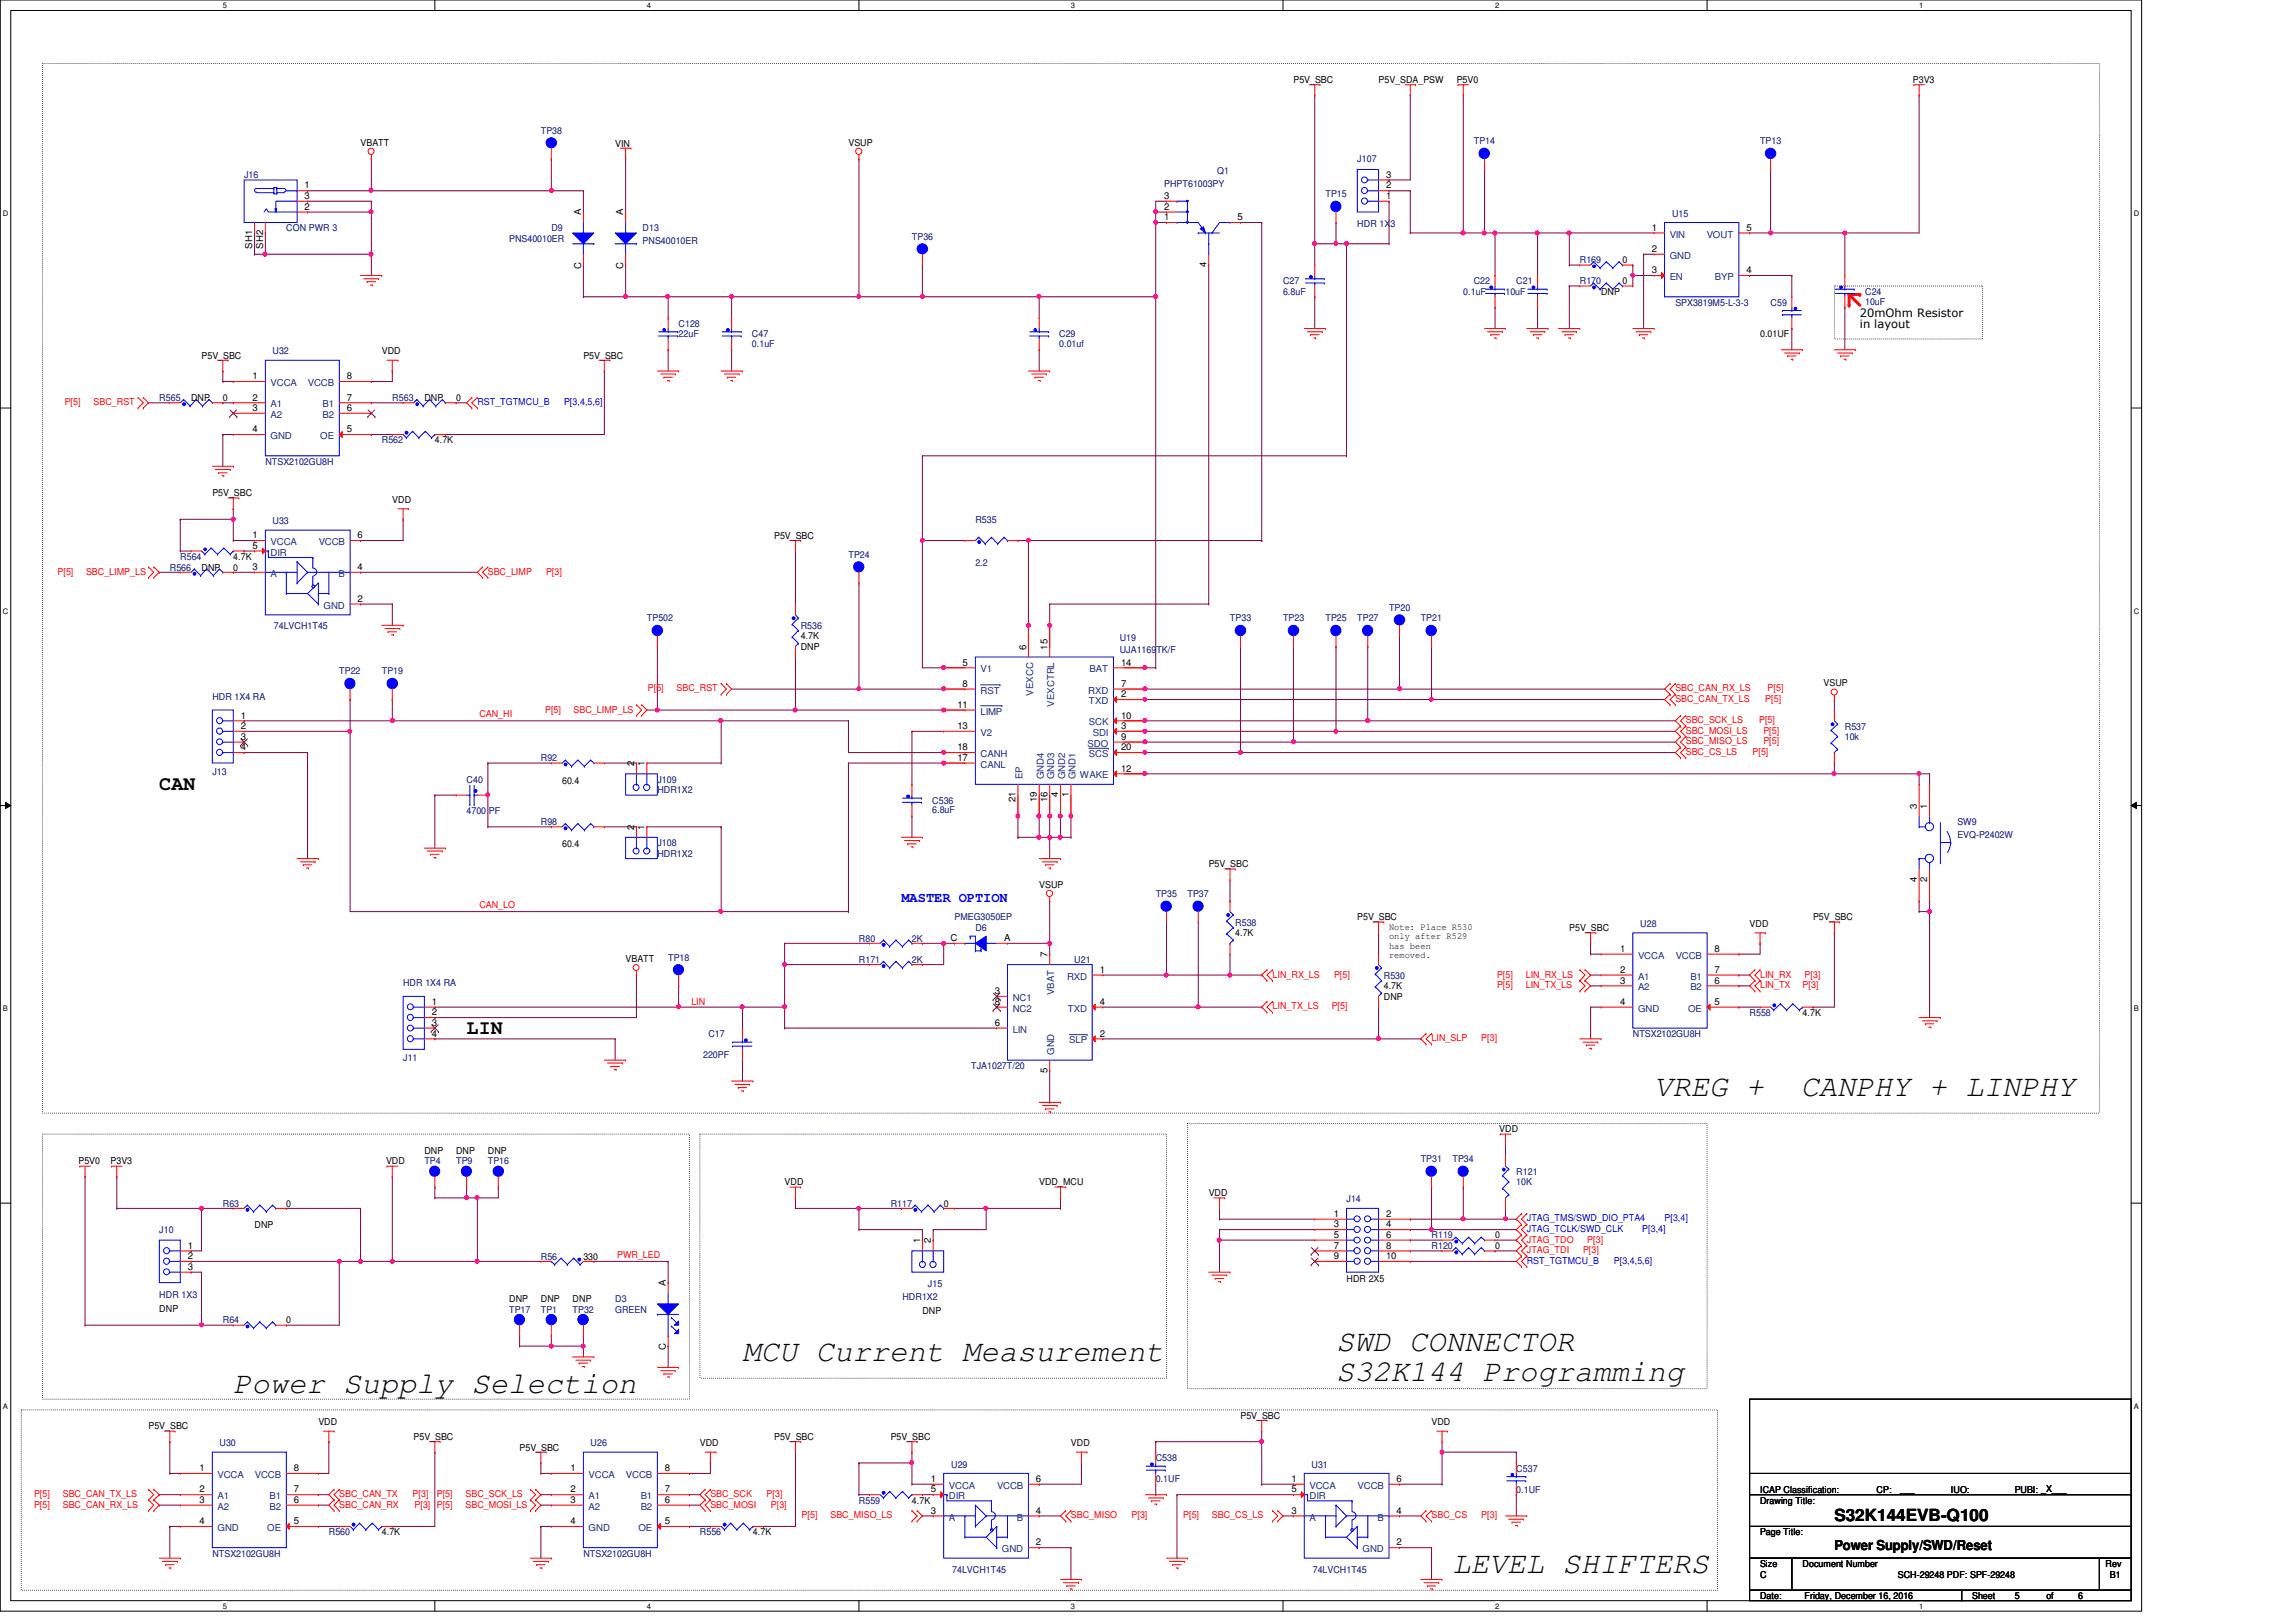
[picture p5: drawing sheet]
<svg xmlns="http://www.w3.org/2000/svg" width="297mm" height="210mm" viewBox="0 0 297 210" stroke-linecap="round" stroke-linejoin="round" font-family="sans-serif">
<defs><g id="words">
<g font-size="3.9">
<text x="214" y="141.8">VREG +</text>
<text x="233" y="141.8">CANPHY + LINPHY</text>
<text x="96.1" y="176.1">MCU Current Measurement</text>
<text x="172.8" y="174.8">SWD CONNECTOR</text>
<text x="172.8" y="178.7">S32K144 Programming</text>
<text x="30.2" y="180.2">Power Supply Selection</text>
<text x="187.9" y="203.5">LEVEL SHIFTERS</text>
</g>
<g font-size="2.6">
<text x="20.6" y="102.2">CAN</text>
<text x="60.4" y="133.8">LIN</text>
</g>
<text font-size="2.2" x="237.3" y="196.8">S32K144EVB-Q100</text>
<text font-size="1.8" fill="#00f" x="116.6" y="116.7">MASTER OPTION</text>
<text font-size="1.8" x="237.3" y="200.5">Power Supply/SWD/Reset</text>
<g font-size="1.5">
<text x="240.6" y="41">20mOhm Resistor</text>
<text x="240.6" y="42.5">in layout</text>
</g>
<g font-size="1.2">
<text x="167.3" y="10.7">P5V_SBC</text>
<text x="178.3" y="10.7">P5V_SDA_PSW</text>
<text x="188.5" y="10.7">P5V0</text>
<text x="247.5" y="10.7">P3V3</text>
<text x="46.6" y="18.8">VBATT</text>
<text x="79.6" y="19">VIN</text>
<text x="109.8" y="18.8">VSUP</text>
<text x="179.3" y="23">3</text>
<text x="39.4" y="24.4">1</text>
<text x="39.4" y="27.1">2</text>
<text x="39.4" y="25.7">3</text>
<text x="75.2" y="27.8" transform="rotate(-90 75.2 27.8)">A</text>
<text x="80.6" y="27.8" transform="rotate(-90 80.6 27.8)">A</text>
<text x="150.6" y="28.5">1</text>
<text x="150.6" y="27.1">2</text>
<text x="150.6" y="25.7">3</text>
<text x="160.1" y="28.5">5</text>
<text x="179.3" y="25.7">1</text>
<text x="179.3" y="24.4">2</text>
<text x="213.7" y="29.8">1</text>
<text x="225.9" y="29.8">5</text>
<text x="32.6" y="32.2" transform="rotate(-90 32.6 32.2)">SH1</text>
<text x="34" y="32.2" transform="rotate(-90 34 32.2)">SH2</text>
<text x="75.2" y="34.8" transform="rotate(-90 75.2 34.8)">C</text>
<text x="80.6" y="34.8" transform="rotate(-90 80.6 34.8)">C</text>
<text x="156.1" y="34.5" transform="rotate(-90 156.1 34.5)">4</text>
<text x="209.9" y="34">0</text>
<text x="213.7" y="35.3">3</text>
<text x="213.7" y="32.6">2</text>
<text x="225.9" y="35.3">4</text>
<text x="207.1" y="38.1">DNP</text>
<text x="209.9" y="36.8">0</text>
<text x="26.1" y="46.4">P5V_SBC</text>
<text x="49.4" y="45.8">VDD</text>
<text x="75.5" y="46.4">P5V_SBC</text>
<text x="227.7" y="43.6">0.01UF</text>
<text x="24.7" y="51.9">DNP</text>
<text x="28.8" y="51.9">0</text>
<text x="32.7" y="49.1">1</text>
<text x="32.7" y="51.8">2</text>
<text x="32.7" y="53.2">3</text>
<text x="44.9" y="49.1">8</text>
<text x="44.9" y="51.8">7</text>
<text x="44.9" y="53.2">6</text>
<text x="54.9" y="51.9">DNP</text>
<text x="59" y="51.9">0</text>
<text x="32.7" y="55.9">4</text>
<text x="44.9" y="55.9">5</text>
<text x="56.3" y="57.4">4.7K</text>
<text x="27.5" y="64.2">P5V_SBC</text>
<text x="50.8" y="65">VDD</text>
<text x="32.7" y="69.6">1</text>
<text x="32.7" y="71">5</text>
<text x="46.3" y="69.6">6</text>
<text x="100.2" y="69.7">P5V_SBC</text>
<text x="26.1" y="73.8">DNP</text>
<text x="30.2" y="72.4">4.7K</text>
<text x="30.2" y="73.8">0</text>
<text x="32.7" y="73.7">3</text>
<text x="46.3" y="77.9">2</text>
<text x="46.3" y="73.7">4</text>
<text x="103.6" y="82.7">4.7K</text>
<text x="103.6" y="84.1">DNP</text>
<text x="124.5" y="86.1">5</text>
<text x="124.5" y="88.9">8</text>
<text x="132.8" y="84" transform="rotate(-90 132.8 84)">6</text>
<text x="135.5" y="84" transform="rotate(-90 135.5 84)">15</text>
<text x="145" y="88.9">7</text>
<text x="145" y="86.1">14</text>
<text x="235.9" y="88.8">VSUP</text>
<text x="31.2" y="93">1</text>
<text x="31.2" y="94.3">2</text>
<text x="31.2" y="95.7">3</text>
<text x="123.9" y="91.6">11</text>
<text x="123.9" y="94.3">13</text>
<text x="145" y="90.2">2</text>
<text x="145" y="94.3">3</text>
<text x="145" y="95.7">9</text>
<text x="145" y="93">10</text>
<text x="31.2" y="97.1">4</text>
<text x="72.7" y="101.4">60.4</text>
<text x="82" y="99.1" transform="rotate(-90 82 99.1)">2</text>
<text x="83.4" y="99.1" transform="rotate(-90 83.4 99.1)">1</text>
<text x="123.9" y="98.4">17</text>
<text x="123.9" y="97.1">18</text>
<text x="145" y="99.8">12</text>
<text x="145" y="97.1">20</text>
<text x="82" y="107.4" transform="rotate(-90 82 107.4)">2</text>
<text x="83.4" y="107.4" transform="rotate(-90 83.4 107.4)">1</text>
<text x="131.4" y="103.8" transform="rotate(-90 131.4 103.8)">21</text>
<text x="134.2" y="103.8" transform="rotate(-90 134.2 103.8)">19</text>
<text x="135.5" y="103.8" transform="rotate(-90 135.5 103.8)">16</text>
<text x="136.9" y="103.1" transform="rotate(-90 136.9 103.1)">4</text>
<text x="138.3" y="103.1" transform="rotate(-90 138.3 103.1)">1</text>
<text x="248" y="104.6" transform="rotate(-90 248 104.6)">3</text>
<text x="249.3" y="104.6" transform="rotate(-90 249.3 104.6)">1</text>
<text x="72.7" y="109.6">60.4</text>
<text x="156.4" y="112.2">P5V_SBC</text>
<text x="134.4" y="114.9">VSUP</text>
<text x="175.6" y="119.1">P5V_SBC</text>
<text x="226.4" y="119.9">VDD</text>
<text x="234.6" y="119.1">P5V_SBC</text>
<text x="248" y="114.1" transform="rotate(-90 248 114.1)">4</text>
<text x="249.3" y="114.1" transform="rotate(-90 249.3 114.1)">2</text>
<text x="80.9" y="124.4">VBATT</text>
<text x="123" y="121.8">C</text>
<text x="129.9" y="121.8">A</text>
<text x="135.5" y="123.8" transform="rotate(-90 135.5 123.8)">7</text>
<text x="142.3" y="125.9">1</text>
<text x="159.8" y="121.2">4.7K</text>
<text x="179.7" y="120.3">Note: Place R530</text>
<text x="179.7" y="121.5">only after R529</text>
<text x="179.7" y="122.8">has been</text>
<text x="179.7" y="124">removed.</text>
<text x="203" y="120.4">P5V_SBC</text>
<text x="209.6" y="123.1">1</text>
<text x="209.6" y="125.9">2</text>
<text x="221.8" y="123.1">8</text>
<text x="221.8" y="125.9">7</text>
<text x="55.9" y="130">1</text>
<text x="55.9" y="131.4">2</text>
<text x="128.7" y="128.6">3</text>
<text x="128.7" y="130">8</text>
<text x="142.3" y="130">4</text>
<text x="179" y="128">4.7K</text>
<text x="179" y="129.4">DNP</text>
<text x="209.6" y="127.3">3</text>
<text x="209.6" y="130">4</text>
<text x="221.8" y="127.3">6</text>
<text x="221.8" y="130">5</text>
<text x="233.2" y="131.4">4.7K</text>
<text x="55.9" y="132.7">3</text>
<text x="55.9" y="134.1">4</text>
<text x="128.7" y="132.7">6</text>
<text x="142.3" y="134.1">2</text>
<text x="135.5" y="138.8" transform="rotate(-90 135.5 138.8)">5</text>
<text x="54.9" y="149.3">DNP</text>
<text x="59" y="149.3">DNP</text>
<text x="63.1" y="149.3">DNP</text>
<text x="194" y="146.5">VDD</text>
<text x="10.2" y="150.6">P5V0</text>
<text x="14.3" y="150.6">P3V3</text>
<text x="49.9" y="150.6">VDD</text>
<text x="101.5" y="153.4">VDD</text>
<text x="134.4" y="153.4">VDD_MCU</text>
<text x="156.4" y="154.7">VDD</text>
<text x="24.3" y="161.5">1</text>
<text x="32.9" y="158.9">DNP</text>
<text x="37" y="156.1">0</text>
<text x="119" y="160.9" transform="rotate(-90 119 160.9)">1</text>
<text x="120.4" y="160.9" transform="rotate(-90 120.4 160.9)">2</text>
<text x="122.1" y="156.1">0</text>
<text x="172.5" y="157.4">1</text>
<text x="172.5" y="158.8">3</text>
<text x="172.5" y="160.1">5</text>
<text x="172.5" y="161.5">7</text>
<text x="179.3" y="157.4">2</text>
<text x="179.3" y="158.8">4</text>
<text x="179.3" y="160.1">6</text>
<text x="179.3" y="161.5">8</text>
<text x="193.4" y="160.2">0</text>
<text x="193.4" y="161.6">0</text>
<text x="24.3" y="162.9">2</text>
<text x="24.3" y="164.3">3</text>
<text x="75.5" y="163">330</text>
<text x="86.1" y="166.3" transform="rotate(-90 86.1 166.3)">A</text>
<text x="172.5" y="162.9">9</text>
<text x="174.2" y="165.9">HDR 2X5</text>
<text x="179.3" y="162.9">10</text>
<text x="20.6" y="169.7">DNP</text>
<text x="37" y="171.2">0</text>
<text x="65.9" y="168.4">DNP</text>
<text x="70" y="168.4">DNP</text>
<text x="74.1" y="168.4">DNP</text>
<text x="119.3" y="170">DNP</text>
<text x="86.1" y="174.7" transform="rotate(-90 86.1 174.7)">C</text>
<text x="19.2" y="184.9">P5V_SBC</text>
<text x="41.2" y="184.4">VDD</text>
<text x="160.5" y="183.6">P5V_SBC</text>
<text x="185.2" y="184.4">VDD</text>
<text x="25.8" y="190.3">1</text>
<text x="38" y="190.3">8</text>
<text x="53.5" y="186.3">P5V_SBC</text>
<text x="67.2" y="187.7">P5V_SBC</text>
<text x="73.8" y="190.3">1</text>
<text x="86" y="190.3">8</text>
<text x="90.5" y="187.1">VDD</text>
<text x="100.2" y="186.3">P5V_SBC</text>
<text x="115.2" y="186.3">P5V_SBC</text>
<text x="120.4" y="191.7">1</text>
<text x="134" y="191.7">6</text>
<text x="138.6" y="187.1">VDD</text>
<text x="167.1" y="191.7">1</text>
<text x="180.7" y="191.7">6</text>
<text x="25.8" y="193.1">2</text>
<text x="25.8" y="194.4">3</text>
<text x="25.8" y="197.2">4</text>
<text x="38" y="193.1">7</text>
<text x="38" y="194.4">6</text>
<text x="38" y="197.2">5</text>
<text x="73.8" y="193.1">2</text>
<text x="73.8" y="194.4">3</text>
<text x="73.8" y="197.2">4</text>
<text x="86" y="193.1">7</text>
<text x="86" y="194.4">6</text>
<text x="86" y="197.2">5</text>
<text x="118" y="194.5">4.7K</text>
<text x="120.4" y="195.8">3</text>
<text x="120.4" y="193.1">5</text>
<text x="134" y="195.8">4</text>
<text x="167.1" y="195.8">3</text>
<text x="167.1" y="193.1">5</text>
<text x="180.7" y="195.8">4</text>
<text x="227.7" y="194.5">Drawing Title:</text>
<text x="227.7" y="193.2">ICAP Classification:</text>
<text x="242.8" y="193.2">CP:</text>
<text x="245.8" y="193">___</text>
<text x="252.4" y="193.2">IUO:</text>
<text x="256.2" y="193.2">____</text>
<text x="260.6" y="193.2">PUBI: _X___</text>
<text x="49.4" y="198.6">4.7K</text>
<text x="97.4" y="198.6">4.7K</text>
<text x="134" y="199.9">2</text>
<text x="180.7" y="199.9">2</text>
<text x="227.7" y="202.7">Size</text>
<text x="227.7" y="198.6">Page Title:</text>
<text x="233.2" y="202.7">Document Number</text>
<text x="272.4" y="202.7">Rev</text>
<text x="227.7" y="206.9">Date:</text>
<text x="227.7" y="204.1">C</text>
<text x="233.5" y="206.9">Friday, December 16, 2016</text>
<text x="245.5" y="204.1">SCH-29248 PDF: SPF-29248</text>
<text x="255.1" y="206.9">Sheet</text>
<text x="260.6" y="206.9">5</text>
<text x="264.7" y="206.9">of</text>
<text x="268.9" y="206.9">6</text>
<text x="273" y="204.1">B1</text>
</g>
<g font-size="1.2" fill="#000080">
<text x="70" y="17.3">TP38</text>
<text x="31.6" y="23.1">J16</text>
<text x="157.5" y="22.5">Q1</text>
<text x="175.6" y="21">J107</text>
<text x="190.7" y="18.7">TP14</text>
<text x="227.7" y="18.7">TP13</text>
<text x="37" y="29.9">CON PWR 3</text>
<text x="71.3" y="29.9">D9</text>
<text x="83.1" y="29.9">D13</text>
<text x="150.6" y="24.2">PHPT61003PY</text>
<text x="171.5" y="25.5">TP15</text>
<text x="175.6" y="29.4">HDR 1X3</text>
<text x="216.3" y="28">U15</text>
<text x="65.9" y="31.3">PNS40010ER</text>
<text x="83.1" y="31.6">PNS40010ER</text>
<text x="118" y="31">TP36</text>
<text x="204.4" y="34">R169</text>
<text x="166" y="36.8">C27</text>
<text x="166" y="38.1">6.8uF</text>
<text x="189.3" y="38.1">0.1uF</text>
<text x="190.7" y="36.8">C22</text>
<text x="194.8" y="38.1">10uF</text>
<text x="196.2" y="36.8">C21</text>
<text x="204.4" y="36.8">R170</text>
<text x="216.7" y="39.5">SPX3819M5-L-3-3</text>
<text x="229.1" y="39.5">C59</text>
<text x="241.3" y="38.1">C24</text>
<text x="241.3" y="39.4">10uF</text>
<text x="35.3" y="45.8">U32</text>
<text x="87.8" y="42.3">C128</text>
<text x="87.8" y="43.6">22uF</text>
<text x="97.3" y="43.6">C47</text>
<text x="97.3" y="44.9">0.1uF</text>
<text x="137" y="43.6">C29</text>
<text x="137" y="44.9">0.01uf</text>
<text x="20.6" y="51.9">R565</text>
<text x="50.8" y="51.9">R563</text>
<text x="49.4" y="57.4">R562</text>
<text x="34.3" y="60.1">NTSX2102GU8H</text>
<text x="35.3" y="67.8">U33</text>
<text x="126.2" y="67.6">R535</text>
<text x="22" y="73.8">R566</text>
<text x="23.3" y="72.4">R564</text>
<text x="109.8" y="72.2">TP24</text>
<text x="126.2" y="73.3">2.2</text>
<text x="35.4" y="81.4">74LVCH1T45</text>
<text x="83.7" y="80.4">TP502</text>
<text x="103.6" y="81.4">R536</text>
<text x="144.9" y="82.9">U19</text>
<text x="159.1" y="80.4">TP33</text>
<text x="166" y="80.4">TP23</text>
<text x="171.5" y="80.4">TP25</text>
<text x="175.6" y="80.4">TP27</text>
<text x="179.7" y="79">TP20</text>
<text x="183.8" y="80.4">TP21</text>
<text x="43.9" y="87.2">TP22</text>
<text x="49.4" y="87.2">TP19</text>
<text x="144.9" y="84.5">UJA1169TK/F</text>
<text x="27.5" y="90.6">HDR 1X4 RA</text>
<text x="238.7" y="94.4">R537</text>
<text x="238.7" y="95.8">10k</text>
<text x="27.5" y="100.3">J13</text>
<text x="60.4" y="101.3">C40</text>
<text x="70" y="98.5">R92</text>
<text x="85" y="101.3">J109</text>
<text x="60.4" y="105.4">4700 PF</text>
<text x="70" y="106.7">R98</text>
<text x="85" y="102.6">HDR1X2</text>
<text x="120.6" y="104">C536</text>
<text x="120.6" y="105.2">6.8uF</text>
<text x="253.2" y="106.7">SW9</text>
<text x="85" y="109.5">J108</text>
<text x="85" y="110.9">HDR1X2</text>
<text x="253.2" y="108.4">EVQ-P2402W</text>
<text x="123.5" y="119.1">PMEG3050EP</text>
<text x="149.5" y="116.1">TP35</text>
<text x="153.6" y="116.1">TP37</text>
<text x="159.8" y="119.8">R538</text>
<text x="212.2" y="119.9">U28</text>
<text x="86.4" y="124.3">TP18</text>
<text x="111.1" y="121.8">R80</text>
<text x="111.1" y="124.6">R171</text>
<text x="118" y="124.6">2K</text>
<text x="118" y="121.8">2K</text>
<text x="126.2" y="120.4">D6</text>
<text x="139" y="124.6">U21</text>
<text x="52.2" y="127.6">HDR 1X4 RA</text>
<text x="179" y="126.6">R530</text>
<text x="226.4" y="131.4">R558</text>
<text x="52.2" y="137.3">J11</text>
<text x="91" y="136.9">220PF</text>
<text x="91.6" y="134.2">C17</text>
<text x="211.2" y="134.2">NTSX2102GU8H</text>
<text x="125.6" y="138.3">TJA1027T/20</text>
<text x="54.9" y="150.6">TP4</text>
<text x="59" y="150.6">TP9</text>
<text x="63.1" y="150.6">TP16</text>
<text x="174.2" y="155.4">J14</text>
<text x="183.8" y="150.4">TP31</text>
<text x="187.9" y="150.4">TP34</text>
<text x="196.2" y="152">R121</text>
<text x="196.2" y="153.4">10K</text>
<text x="20.6" y="159.6">J10</text>
<text x="28.8" y="156.1">R63</text>
<text x="115.2" y="156.1">R117</text>
<text x="185.2" y="160.2">R119</text>
<text x="185.2" y="161.6">R120</text>
<text x="20.6" y="167.9">HDR 1X3</text>
<text x="70" y="163">R56</text>
<text x="120.1" y="166.5">J15</text>
<text x="28.8" y="171.2">R64</text>
<text x="65.9" y="169.8">TP17</text>
<text x="70" y="169.8">TP1</text>
<text x="74.1" y="169.8">TP32</text>
<text x="79.6" y="168.4">D3</text>
<text x="79.6" y="169.8">GREEN</text>
<text x="116.8" y="168.2">HDR1X2</text>
<text x="28.4" y="187.1">U30</text>
<text x="76.4" y="187.1">U26</text>
<text x="123.1" y="189.9">U29</text>
<text x="149.5" y="189">C538</text>
<text x="149.5" y="191.8">0.1UF</text>
<text x="169.7" y="189.9">U31</text>
<text x="196.2" y="190.4">C537</text>
<text x="111.1" y="194.5">R559</text>
<text x="196.2" y="193.2">0.1UF</text>
<text x="27.5" y="201.4">NTSX2102GU8H</text>
<text x="42.5" y="198.6">R560</text>
<text x="75.5" y="201.4">NTSX2102GU8H</text>
<text x="90.5" y="198.6">R556</text>
<text x="123.2" y="203.5">74LVCH1T45</text>
<text x="169.8" y="203.5">74LVCH1T45</text>
</g>
<g font-size="1.2" fill="#004080">
<text x="216" y="30.7">VIN</text>
<text x="216" y="33.5">GND</text>
<text x="220.8" y="30.7">VOUT</text>
<text x="216" y="36.2">EN</text>
<text x="221.9" y="36.2">BYP</text>
<text x="35" y="50">VCCA</text>
<text x="35" y="52.7">A1</text>
<text x="39.8" y="50">VCCB</text>
<text x="41.7" y="52.7">B1</text>
<text x="35" y="54.1">A2</text>
<text x="35" y="56.8">GND</text>
<text x="41.4" y="56.8">OE</text>
<text x="41.7" y="54.1">B2</text>
<text x="35" y="70.5">VCCA</text>
<text x="35" y="71.9">DIR</text>
<text x="41.2" y="70.5">VCCB</text>
<text x="35" y="74.6">A</text>
<text x="43.8" y="74.6">B</text>
<text x="41.9" y="78.7">GND</text>
<text x="126.9" y="87">V1</text>
<text x="126.9" y="89.7">RST</text>
<text x="140.8" y="89.7">RXD</text>
<text x="141" y="87">BAT</text>
<text x="126.9" y="92.5">LIMP</text>
<text x="126.9" y="95.2">V2</text>
<text x="133.6" y="90" transform="rotate(-90 133.6 90)">VEXCC</text>
<text x="136.4" y="91.4" transform="rotate(-90 136.4 91.4)">VEXCTRL</text>
<text x="140.9" y="91.1">TXD</text>
<text x="140.9" y="93.9">SCK</text>
<text x="141.4" y="95.2">SDI</text>
<text x="126.9" y="99.3">CANL</text>
<text x="126.9" y="98">CANH</text>
<text x="132.3" y="100.8" transform="rotate(-90 132.3 100.8)">EP</text>
<text x="135" y="100.8" transform="rotate(-90 135 100.8)">GND4</text>
<text x="136.4" y="100.8" transform="rotate(-90 136.4 100.8)">GND3</text>
<text x="137.8" y="100.8" transform="rotate(-90 137.8 100.8)">GND2</text>
<text x="139.1" y="100.8" transform="rotate(-90 139.1 100.8)">GND1</text>
<text x="139.7" y="100.7">WAKE</text>
<text x="140.7" y="96.6">SDO</text>
<text x="140.9" y="98">SCS</text>
<text x="211.9" y="124">VCCA</text>
<text x="216.8" y="124">VCCB</text>
<text x="131" y="129.5">NC1</text>
<text x="131" y="130.9">NC2</text>
<text x="136.4" y="128.8" transform="rotate(-90 136.4 128.8)">VBAT</text>
<text x="138" y="126.7">RXD</text>
<text x="138.1" y="130.9">TXD</text>
<text x="211.9" y="126.7">A1</text>
<text x="211.9" y="128.1">A2</text>
<text x="211.9" y="130.9">GND</text>
<text x="218.4" y="130.9">OE</text>
<text x="218.7" y="126.7">B1</text>
<text x="218.7" y="128.1">B2</text>
<text x="131" y="133.6">LIN</text>
<text x="136.4" y="136.5" transform="rotate(-90 136.4 136.5)">GND</text>
<text x="138.3" y="135">SLP</text>
<text x="28.1" y="191.2">VCCA</text>
<text x="33" y="191.2">VCCB</text>
<text x="76.2" y="191.2">VCCA</text>
<text x="81" y="191.2">VCCB</text>
<text x="28.1" y="194">A1</text>
<text x="28.1" y="195.3">A2</text>
<text x="34.9" y="194">B1</text>
<text x="34.9" y="195.3">B2</text>
<text x="76.2" y="194">A1</text>
<text x="76.2" y="195.3">A2</text>
<text x="82.9" y="194">B1</text>
<text x="82.9" y="195.3">B2</text>
<text x="122.8" y="192.6">VCCA</text>
<text x="122.8" y="196.7">A</text>
<text x="122.8" y="194">DIR</text>
<text x="129" y="192.6">VCCB</text>
<text x="131.6" y="196.7">B</text>
<text x="169.4" y="192.6">VCCA</text>
<text x="169.4" y="196.7">A</text>
<text x="169.4" y="194">DIR</text>
<text x="175.6" y="192.6">VCCB</text>
<text x="178.2" y="196.7">B</text>
<text x="28.1" y="198.1">GND</text>
<text x="34.6" y="198.1">OE</text>
<text x="76.2" y="198.1">GND</text>
<text x="82.6" y="198.1">OE</text>
<text x="129.6" y="200.8">GND</text>
<text x="176.3" y="200.8">GND</text>
</g>
<g font-size="1.2" fill="#f00">
<text x="8.4" y="52.4">P[5]</text>
<text x="12.1" y="52.4">SBC_RST</text>
<text x="7.4" y="74.4">P[5]</text>
<text x="11.1" y="74.4">SBC_LIMP_LS</text>
<text x="63.1" y="74.4">SBC_LIMP</text>
<text x="70.7" y="74.4">P[3]</text>
<text x="83.8" y="89.5">P[5]</text>
<text x="87.5" y="89.5">SBC_RST</text>
<text x="216.7" y="89.5">SBC_CAN_RX_LS</text>
<text x="228.7" y="89.5">P[5]</text>
<text x="62" y="92.8">CAN_HI</text>
<text x="70.5" y="92.2">P[5]</text>
<text x="74.2" y="92.2">SBC_LIMP_LS</text>
<text x="216.7" y="90.8">SBC_CAN_TX_LS</text>
<text x="218.1" y="95">SBC_MOSI_LS</text>
<text x="218.1" y="93.6">SBC_SCK_LS</text>
<text x="227.6" y="93.6">P[5]</text>
<text x="228.1" y="95">P[5]</text>
<text x="228.4" y="90.8">P[5]</text>
<text x="218.1" y="96.3">SBC_MISO_LS</text>
<text x="218.1" y="97.7">SBC_CS_LS</text>
<text x="226.7" y="97.7">P[5]</text>
<text x="228.1" y="96.3">P[5]</text>
<text x="62" y="117.5">CAN_LO</text>
<text x="89.4" y="130">LIN</text>
<text x="164.6" y="130.6">LIN_TX_LS</text>
<text x="164.6" y="126.5">LIN_RX_LS</text>
<text x="172.3" y="130.6">P[5]</text>
<text x="172.6" y="126.5">P[5]</text>
<text x="193.7" y="126.5">P[5]</text>
<text x="193.7" y="127.8">P[5]</text>
<text x="197.4" y="126.5">LIN_RX_LS</text>
<text x="197.4" y="127.8">LIN_TX_LS</text>
<text x="227.7" y="126.5">LIN_RX</text>
<text x="227.7" y="127.8">LIN_TX</text>
<text x="233.2" y="127.8">P[3]</text>
<text x="233.5" y="126.5">P[3]</text>
<text x="185.2" y="134.7">LIN_SLP</text>
<text x="191.6" y="134.7">P[3]</text>
<text x="197.5" y="160.8">JTAG_TDO</text>
<text x="205.4" y="160.8">P[3]</text>
<text x="79.8" y="162.7">PWR_LED</text>
<text x="197.5" y="162.1">JTAG_TDI</text>
<text x="204.8" y="162.1">P[3]</text>
<text x="4.4" y="193.7">P[5]</text>
<text x="4.4" y="195.1">P[5]</text>
<text x="8.1" y="193.7">SBC_CAN_TX_LS</text>
<text x="8.1" y="195.1">SBC_CAN_RX_LS</text>
<text x="43.9" y="193.7">SBC_CAN_TX</text>
<text x="43.9" y="195.1">SBC_CAN_RX</text>
<text x="53.4" y="193.7">P[3]</text>
<text x="53.6" y="195.1">P[3]</text>
<text x="56.5" y="193.7">P[5]</text>
<text x="56.5" y="195.1">P[5]</text>
<text x="60.2" y="193.7">SBC_SCK_LS</text>
<text x="60.2" y="195.1">SBC_MOSI_LS</text>
<text x="91.9" y="193.7">SBC_SCK</text>
<text x="91.9" y="195.1">SBC_MOSI</text>
<text x="99.2" y="193.7">P[3]</text>
<text x="99.7" y="195.1">P[3]</text>
<text x="103.7" y="196.4">P[5]</text>
<text x="107.4" y="196.4">SBC_MISO_LS</text>
<text x="138.6" y="196.4">SBC_MISO</text>
<text x="146.4" y="196.4">P[3]</text>
<text x="153.1" y="196.4">P[5]</text>
<text x="156.8" y="196.4">SBC_CS_LS</text>
<text x="185.2" y="196.4">SBC_CS</text>
<text x="191.6" y="196.4">P[3]</text>
</g>
<g font-size="1.2" fill="#00f">
<text x="61.8" y="52.4">RST_TGTMCU_B</text>
<text x="73" y="52.4">P[3,4,5,6]</text>
<text x="197.5" y="158">JTAG_TMS/SWD_DIO_PTA4</text>
<text x="197.5" y="159.4">JTAG_TCLK/SWD_CLK</text>
<text x="212.5" y="159.4">P[3,4]</text>
<text x="215.3" y="158">P[3,4]</text>
<text x="197.5" y="163.5">RST_TGTMCU_B</text>
<text x="208.8" y="163.5">P[3,4,5,6]</text>
</g>
<g font-size="1">
<text x="28.8" y="1">5</text>
<text x="83.7" y="1">4</text>
<text x="138.6" y="1">3</text>
<text x="193.4" y="1">2</text>
<text x="248.3" y="1">1</text>
<text x=".4" y="27.9">D</text>
<text x="276.1" y="27.9">D</text>
<text x=".4" y="79.4">C</text>
<text x="276.1" y="79.4">C</text>
<text x=".4" y="130.8">B</text>
<text x="276.1" y="130.8">B</text>
<text x=".4" y="182.2">A</text>
<text x="276.1" y="182.2">A</text>
<text x="28.8" y="208.1">5</text>
<text x="83.7" y="208.1">4</text>
<text x="138.6" y="208.1">3</text>
<text x="193.4" y="208.1">2</text>
<text x="248.3" y="208.1">1</text>
</g>
</g></defs>
<path d="M0 0h277.1v208.4h-277.1zM1.4 1.4h274.3v205.7h-274.3z" fill="none" stroke="#000" stroke-width=".13"/>
<g fill="#fff">
<path d="M28.8 .1h.6v1.1h-.6z"/>
<path d="M28.8 207.2h.6v1.1h-.6z"/>
</g>
<path d="M56.3 0v1.4M56.3 207.1v1.3" fill="none" stroke="#000" stroke-width=".13"/>
<g fill="#fff">
<path d="M83.7 .1h.5v1.1h-.5z"/>
<path d="M83.7 207.2h.5v1.1h-.5z"/>
</g>
<path d="M111.1 0v1.4M111.1 207.1v1.3" fill="none" stroke="#000" stroke-width=".13"/>
<g fill="#fff">
<path d="M138.6 .1h.5v1.1h-.5z"/>
<path d="M138.6 207.2h.5v1.1h-.5z"/>
</g>
<path d="M166 0v1.4M166 207.1v1.3" fill="none" stroke="#000" stroke-width=".13"/>
<g fill="#fff">
<path d="M193.4 .1h.6v1.1h-.6z"/>
<path d="M193.4 207.2h.6v1.1h-.6z"/>
</g>
<path d="M220.8 0v1.4M220.8 207.1v1.3" fill="none" stroke="#000" stroke-width=".13"/>
<g fill="#fff">
<path d="M248.3 .1h.5v1.1h-.5z"/>
<path d="M248.3 207.2h.5v1.1h-.5z"/>
<path d="M.4 27.1h.7v1.1h-.7z"/>
<path d="M276.1 27.1h.7v1.1h-.7z"/>
<path d="M.4 78.5h.7v1.1h-.7z"/>
<path d="M276.1 78.5h.7v1.1h-.7z"/>
</g>
<path d="M0 52.8h1.4M275.7 52.8h1.4" fill="none" stroke="#000" stroke-width=".13"/>
<g fill="#fff">
<path d="M.4 129.9h.6v1.1h-.6z"/>
<path d="M276.1 129.9h.6v1.1h-.6z"/>
</g>
<path d="M0 104.2h1.4M.7 103.8l.7 .4-.7 .4zM275.7 104.2l.7-.4v.8zM275.7 104.2h1.4" fill="none" stroke="#000" stroke-width=".13"/>
<path d="M.7 103.8l.7 .4-.7 .4zM275.7 104.2l.7-.4v.8z" fill="#000"/>
<g fill="#fff">
<path d="M.4 181.4h.6v1.1h-.6z"/>
<path d="M276.1 181.4h.6v1.1h-.6z"/>
</g>
<path d="M0 155.7h1.4M275.7 155.7h1.4" fill="none" stroke="#000" stroke-width=".13"/>
<path d="M237.3 37h19.2v6.9h-19.2zM90.5 146.7h60.4v31.6h-60.4z" fill="none" stroke="#000" stroke-width=".13" stroke-dasharray="0 .3"/>
<path d="M239.2 38.1l1.4 1.4" fill="none" stroke="#f00" stroke-width=".38"/>
<circle cx="239.2" cy="38.1" r=".19" fill="#f00"/>
<path d="M239.2 38.1v1.4" fill="none" stroke="#f00" stroke-width=".38"/>
<circle cx="239.2" cy="39.5" r=".19" fill="#f00"/>
<path d="M239.2 38.1h1.4" fill="none" stroke="#f00" stroke-width=".38"/>
<circle cx="240.6" cy="38.1" r=".19" fill="#f00"/>
<path d="M5.5 8.2h266.1v135.8h-266.1zM5.5 146.7h83.7v34.3h-83.7zM153.6 145.4h67.2v34.3h-67.2zM2.7 182.4h219.5v23.3h-219.5z" fill="none" stroke="#000" stroke-width=".13" stroke-dasharray="0 .3"/>
<path d="M39.8 26h.1M39.8 26h8.2M48 26h.1M48 26v1.4" fill="none" stroke="#800040" stroke-width=".13"/>
<circle cx="48" cy="27.4" r=".26" fill="#f0f"/>
<circle cx="48" cy="27.4" r=".26" fill="none" stroke="#f0f" stroke-width=".13"/>
<g fill="none" stroke="#800040" stroke-width=".13">
<path d="M39.8 27.4h.1M39.8 27.4h8.2M48 27.4h.1M48 20.6h.1M48 24.7h.1M48 20.6v4.1M48 27.4v5.5M48 24.7h23.3M75.5 24.7h.1M75.5 34.3h.1M75.5 38.4h.1M75.5 24.7v2.7"/>
<path d="M75.5 34.3v4.1M80.9 20.6h.1M80.9 34.3h.1M80.9 20.6v6.8M80.9 34.3v4.1h-5.4M193.4 39.8h.1M193.4 39.8v2.7"/>
</g>
<circle cx="71.3" cy="24.6" r=".26" fill="#f0f"/>
<circle cx="71.3" cy="24.6" r=".26" fill="none" stroke="#f0f" stroke-width=".13"/>
<circle cx="48" cy="24.6" r=".26" fill="#f0f"/>
<circle cx="48" cy="24.6" r=".26" fill="none" stroke="#f0f" stroke-width=".13"/>
<g fill="none" stroke="#800040" stroke-width=".13">
<path d="M182.5 12.3h.1M182.5 12.3v11M182.5 30.1h.1M182.5 30.1h6.8M192.1 30.1h.1M192.1 30.1h1.3M193.4 30.1h.1M193.4 30.1v5.5M198.9 39.8h.1M198.9 30.1h.1M198.9 30.1v5.5M198.9 39.8v2.7"/>
<path d="M226.4 30.1h.1M226.4 30.1h2.7M238.7 30.1h.1M238.7 30.1h9.6M56.3 102.9h.1M56.3 102.9h2.7M56.3 102.9v6.8M102.9 155h.1M102.9 155v1.3h8.2M111.1 156.3h.1M120.7 159.1h.1M120.7 159.1h6.9"/>
<path d="M123.5 156.3h4.1M127.6 156.3h.1M137.2 155h.1M137.2 155v1.3"/>
</g>
<circle cx="238.7" cy="30.1" r=".26" fill="#f0f"/>
<circle cx="238.7" cy="30.1" r=".26" fill="none" stroke="#f0f" stroke-width=".13"/>
<path d="M248.3 12.3h.1M248.3 12.3v17.8M15.1 156.3h.1M15.1 152.2h.1M15.1 156.3h11M15.1 152.2v4.1M37 156.3h.1M37 156.3h9.6M50.8 152.2h.1M50.8 152.2v11M37 171.4h.1M37 171.4h6.9" fill="none" stroke="#800040" stroke-width=".13"/>
<circle cx="50.8" cy="163.2" r=".26" fill="#f0f"/>
<circle cx="50.8" cy="163.2" r=".26" fill="none" stroke="#f0f" stroke-width=".13"/>
<path d="M11 152.2h.1M11 152.2v19.2M11 171.4h.1M11 171.4h15.1M43.9 163.2h.1M43.9 163.2h2.7M43.9 163.2v8.2" fill="none" stroke="#800040" stroke-width=".13"/>
<circle cx="26.1" cy="171.4" r=".26" fill="#f0f"/>
<circle cx="26.1" cy="171.4" r=".26" fill="none" stroke="#f0f" stroke-width=".13"/>
<path d="M26.1 156.3h.1M26.1 156.3v5.5M26.1 164.6h.1M26.1 171.4h.1M26.1 164.6v6.8M26.1 171.4h4.1" fill="none" stroke="#800040" stroke-width=".13"/>
<circle cx="26.1" cy="156.3" r=".26" fill="#f0f"/>
<circle cx="26.1" cy="156.3" r=".26" fill="none" stroke="#f0f" stroke-width=".13"/>
<path d="M26.1 156.3h.1M26.1 156.3h4.1M24.7 163.2h.1M24.7 163.2h19.2" fill="none" stroke="#800040" stroke-width=".13"/>
<circle cx="43.9" cy="163.2" r=".26" fill="#f0f"/>
<circle cx="43.9" cy="163.2" r=".26" fill="none" stroke="#f0f" stroke-width=".13"/>
<path d="M157.8 157.7h.1M157.8 159.1h.1M157.8 157.7h12.3M157.8 159.1h12.3M157.8 159.1v5.5M24.7 161.8h.1M24.7 164.6h.1M24.7 161.8h1.4M24.7 164.6h1.4M157.8 160.4h.1" fill="none" stroke="#800040" stroke-width=".13"/>
<circle cx="157.7" cy="160.4" r=".26" fill="#f0f"/>
<circle cx="157.7" cy="160.4" r=".26" fill="none" stroke="#f0f" stroke-width=".13"/>
<path d="M157.8 156.3h.1M157.8 156.3v1.4M182.5 159.1h.1M182.5 157.7h.1M182.5 157.7h6.8M185.2 153.6h.1M185.2 153.6v5.5h-2.7M157.8 160.4h.1M157.8 160.4h12.3M182.5 163.2h.1M182.5 163.2h13.7" fill="none" stroke="#800040" stroke-width=".13"/>
<circle cx="185.2" cy="159.1" r=".25" fill="#f0f"/>
<circle cx="185.2" cy="159.1" r=".25" fill="none" stroke="#f0f" stroke-width=".13"/>
<path d="M185.2 159.1h11M189.3 153.6h.1M189.3 153.6v4.1M196.2 159.1h.1" fill="none" stroke="#800040" stroke-width=".13"/>
<circle cx="189.3" cy="157.7" r=".26" fill="#f0f"/>
<circle cx="189.3" cy="157.7" r=".26" fill="none" stroke="#f0f" stroke-width=".13"/>
<g fill="none" stroke="#800040" stroke-width=".13">
<path d="M56.3 155h.1M56.3 153.6h.1M56.3 153.6v1.4M60.4 153.6h.1M60.4 153.6v1.4h-4.1M61.8 155h.1M61.8 155v8.2h-11M64.5 153.6h.1M64.5 153.6v1.4h-2.7M189.3 157.7h5.5M194.8 157.7h.1M50.8 163.2h.1"/>
<path d="M76.8 163.2h.1M76.8 163.2h9.6M86.4 174.2h.1M86.4 163.2h.1M86.4 163.2v2.7M86.4 174.2v2.7"/>
</g>
<circle cx="61.7" cy="163.2" r=".26" fill="#f0f"/>
<circle cx="61.7" cy="163.2" r=".26" fill="none" stroke="#f0f" stroke-width=".13"/>
<circle cx="61.7" cy="154.9" r=".26" fill="#f0f"/>
<circle cx="61.7" cy="154.9" r=".26" fill="none" stroke="#f0f" stroke-width=".13"/>
<path d="M61.8 163.2h.1M61.8 163.2h8.2M67.2 174.2h.1M67.2 174.2h4.1M75.5 172.8h.1M75.5 172.8v1.4" fill="none" stroke="#800040" stroke-width=".13"/>
<circle cx="71.3" cy="174.2" r=".26" fill="#f0f"/>
<circle cx="71.3" cy="174.2" r=".26" fill="none" stroke="#f0f" stroke-width=".13"/>
<path d="M67.2 172.8h.1M67.2 172.8v1.4M71.3 174.2h.1M71.3 172.8h.1M71.3 174.2h4.2M71.3 172.8v1.4M75.5 174.2h.1M75.5 174.2v1.4" fill="none" stroke="#800040" stroke-width=".13"/>
<circle cx="75.4" cy="174.2" r=".26" fill="#f0f"/>
<circle cx="75.4" cy="174.2" r=".26" fill="none" stroke="#f0f" stroke-width=".13"/>
<g fill="none" stroke="#800040" stroke-width=".13">
<path d="M189.3 12.3h.1M189.3 12.3v17.8M71.3 20.6h.1M71.3 20.6v4.1M111.1 20.6h.1M111.1 20.6v17.8M172.8 28.8h.1M172.8 31.5h.1M172.8 28.8v2.7M172.8 31.5h1.4M238.7 30.1h.1M238.7 39.8h.1"/>
<path d="M238.7 30.1v5.5M238.7 39.8v5.5"/>
</g>
<circle cx="189.3" cy="30.1" r=".26" fill="#f0f"/>
<circle cx="189.3" cy="30.1" r=".26" fill="none" stroke="#f0f" stroke-width=".13"/>
<path d="M189.3 30.1h.1M192.1 21.9h.1M192.1 21.9v8.2h-2.8" fill="none" stroke="#800040" stroke-width=".13"/>
<circle cx="192" cy="30.1" r=".26" fill="#f0f"/>
<circle cx="192" cy="30.1" r=".26" fill="none" stroke="#f0f" stroke-width=".13"/>
<path d="M71.3 24.7h.1M71.3 24.7h4.2M80.9 38.4h.1M80.9 38.4h5.5" fill="none" stroke="#800040" stroke-width=".13"/>
<circle cx="80.9" cy="38.4" r=".26" fill="#f0f"/>
<circle cx="80.9" cy="38.4" r=".26" fill="none" stroke="#f0f" stroke-width=".13"/>
<path d="M193.4 30.1h.1M193.4 30.1h5.5" fill="none" stroke="#800040" stroke-width=".13"/>
<circle cx="198.9" cy="30.1" r=".26" fill="#f0f"/>
<circle cx="198.9" cy="30.1" r=".26" fill="none" stroke="#f0f" stroke-width=".13"/>
<path d="M193.2 30l.2-.1 .2 .1-.1 .3-.1 .1-.2-.1z" fill-rule="evenodd" fill="#f0f"/>
<path d="M193.2 30l.2-.1 .2 .1-.1 .3-.1 .1-.2-.1z" fill="none" stroke="#f0f" stroke-width=".13"/>
<path d="M60.4 155h.1M60.4 155h1.4" fill="none" stroke="#800040" stroke-width=".13"/>
<circle cx="60.4" cy="154.9" r=".26" fill="#f0f"/>
<circle cx="60.4" cy="154.9" r=".26" fill="none" stroke="#f0f" stroke-width=".13"/>
<path d="M34.3 30.1h.1M34.3 32.9h.1M34.3 30.1v2.8M34.3 32.9h13.7M39.8 24.7h.1M39.8 24.7h8.2M39.8 97.4h.1M39.8 97.4v13.7" fill="none" stroke="#800040" stroke-width=".13"/>
<circle cx="48" cy="32.9" r=".26" fill="#f0f"/>
<circle cx="48" cy="32.9" r=".26" fill="none" stroke="#f0f" stroke-width=".13"/>
<circle cx="34.3" cy="32.9" r=".26" fill="#f0f"/>
<circle cx="34.3" cy="32.9" r=".26" fill="none" stroke="#f0f" stroke-width=".13"/>
<path d="M32.9 30.1h.1M32.9 32.9h.1M32.9 30.1v2.8M32.9 32.9h1.4M48 32.9h.1M48 32.9v2.7M79.6 134.4h.1M79.6 134.4v2.8M82.3 126.2h.1M82.3 126.2v5.5M46.6 156.3h.1M46.6 156.3v6.9" fill="none" stroke="#800040" stroke-width=".13"/>
<circle cx="46.6" cy="163.2" r=".26" fill="#f0f"/>
<circle cx="46.6" cy="163.2" r=".26" fill="none" stroke="#f0f" stroke-width=".13"/>
<path d="M50.8 90.5h.1M50.8 90.5v2.8h42.5M93.3 93.3h.1M46.6 163.2h.1M46.6 163.2h4.2" fill="none" stroke="#800040" stroke-width=".13"/>
<circle cx="50.8" cy="93.2" r=".26" fill="#f0f"/>
<circle cx="50.8" cy="93.2" r=".26" fill="none" stroke="#f0f" stroke-width=".13"/>
<circle cx="93.3" cy="93.2" r=".26" fill="#f0f"/>
<circle cx="93.3" cy="93.2" r=".26" fill="none" stroke="#f0f" stroke-width=".13"/>
<path d="M45.3 90.5h.1M45.3 90.5v4.1M45.3 117.9h48M93.3 117.9h.1" fill="none" stroke="#800040" stroke-width=".13"/>
<circle cx="93.3" cy="117.9" r=".25" fill="#f0f"/>
<circle cx="93.3" cy="117.9" r=".25" fill="none" stroke="#f0f" stroke-width=".13"/>
<path d="M229.1 21.9h.1M229.1 21.9v8.2" fill="none" stroke="#800040" stroke-width=".13"/>
<circle cx="229.1" cy="30.1" r=".26" fill="#f0f"/>
<circle cx="229.1" cy="30.1" r=".26" fill="none" stroke="#f0f" stroke-width=".13"/>
<g fill="none" stroke="#800040" stroke-width=".13">
<path d="M229.1 30.1h.1M229.1 30.1h9.6M194.8 148.1h.1M194.8 157.7h.1M194.8 148.1v1.4M194.8 156.3v1.4M182.5 160.4h.1M182.5 161.8h.1M182.5 160.4h4.1M182.5 161.8h4.1M193.4 161.8h.1M193.4 160.4h2.8"/>
<path d="M193.4 161.8h2.8M196.2 160.4h.1"/>
</g>
<circle cx="194.8" cy="157.7" r=".26" fill="#f0f"/>
<circle cx="194.8" cy="157.7" r=".26" fill="none" stroke="#f0f" stroke-width=".13"/>
<path d="M86.4 38.4h.1M86.4 38.4v2.7M194.8 157.7h1.4M196.2 157.7h.1" fill="none" stroke="#800040" stroke-width=".13"/>
<circle cx="86.4" cy="38.4" r=".26" fill="#f0f"/>
<circle cx="86.4" cy="38.4" r=".26" fill="none" stroke="#f0f" stroke-width=".13"/>
<path d="M86.4 38.4h.1M86.4 38.4h24.7M94.7 38.4h.1M94.7 38.4v2.7" fill="none" stroke="#800040" stroke-width=".13"/>
<path d="M110.9 38.2l.2-.1 .2 .1v.3l-.2 .1-.2-.1z" fill-rule="evenodd" fill="#f0f"/>
<path d="M110.9 38.2l.2-.1 .2 .1v.3l-.2 .1-.2-.1z" fill="none" stroke="#f0f" stroke-width=".13"/>
<circle cx="94.7" cy="38.4" r=".26" fill="#f0f"/>
<circle cx="94.7" cy="38.4" r=".26" fill="none" stroke="#f0f" stroke-width=".13"/>
<g fill="none" stroke="#800040" stroke-width=".13">
<path d="M149.5 38.4h.1M149.5 38.4v48M179.7 26h.1M179.7 24.7h.1M179.7 23.3h.1M179.7 26v5.5M179.7 24.7h2.8M179.7 23.3h2.8M182.5 24.7h.1M182.5 24.7v5.4M86.4 45.3h.1M86.4 45.3v2.7"/>
<path d="M94.7 45.3h.1M94.7 45.3v2.7M94.7 89.2h16.4M111.1 89.2h.1"/>
</g>
<path d="M110.9 88.9h.2l.2 .1v.3l-.2 .1-.2-.1z" fill-rule="evenodd" fill="#f0f"/>
<path d="M110.9 88.9h.2l.2 .1v.3l-.2 .1-.2-.1z" fill="none" stroke="#f0f" stroke-width=".13"/>
<g fill="none" stroke="#800040" stroke-width=".13">
<path d="M111.1 75.4h.1M111.1 75.4v13.8h11M31.6 93.3h.1M31.6 97.4h.1M31.6 93.3h19.2M31.6 97.4h8.2M83.7 91.9h1.3M85 91.9h.1M122.1 89.2h.1M160.5 83.7h.1M160.5 83.7v13.7M167.3 83.7h.1"/>
<path d="M167.3 83.7v12.3M172.8 83.7h.1M172.8 83.7v10.9M176.9 83.7h.1M176.9 83.7v9.6M185.2 83.7h.1M185.2 83.7v6.8M56.3 130.3h.1M56.3 130.3h31.5"/>
</g>
<circle cx="87.8" cy="130.3" r=".26" fill="#f0f"/>
<circle cx="87.8" cy="130.3" r=".26" fill="none" stroke="#f0f" stroke-width=".13"/>
<g fill="none" stroke="#800040" stroke-width=".13">
<path d="M198.9 30.1h.1M198.9 30.1h4.1M203 30.1h.1M203 34.3h.1M203 30.1v4.2M203 34.3h1.4M211.2 35.6h.1M211.2 34.3h.1M211.2 35.6h2.8M211.2 34.3v1.3M56.3 131.7h.1M56.3 134.4h.1"/>
<path d="M56.3 131.7h26M56.3 134.4h23.3"/>
</g>
<circle cx="211.2" cy="35.6" r=".25" fill="#f0f"/>
<circle cx="211.2" cy="35.6" r=".25" fill="none" stroke="#f0f" stroke-width=".13"/>
<path d="M203 37h.1M203 30.1h.1M203 37v5.5M203 30.1h11M211.2 35.6h.1M211.2 35.6v1.4M212.6 32.9h.1M212.6 32.9v9.6M212.6 32.9h1.4" fill="none" stroke="#800040" stroke-width=".13"/>
<circle cx="203" cy="30.1" r=".26" fill="#f0f"/>
<circle cx="203" cy="30.1" r=".26" fill="none" stroke="#f0f" stroke-width=".13"/>
<path d="M119.3 38.4h15.1M134.4 38.4h.1M203 37h.1M203 37h1.4M226.4 35.6h.1M226.4 35.6h5.4M231.8 35.6h.1M231.8 35.6v2.8M231.8 42.5h.1M231.8 42.5v2.8M87.8 127.6h.1M87.8 127.6v2.7" fill="none" stroke="#800040" stroke-width=".13"/>
<circle cx="119.3" cy="38.4" r=".26" fill="#f0f"/>
<circle cx="119.3" cy="38.4" r=".26" fill="none" stroke="#f0f" stroke-width=".13"/>
<path d="M150.9 119.3v6.9M150.9 126.2h.1M150.9 126.2h8.2" fill="none" stroke="#800040" stroke-width=".13"/>
<path d="M158.9 126l.2-.1 .2 .1v.3l-.2 .1-.2-.1z" fill-rule="evenodd" fill="#f0f"/>
<path d="M158.9 126l.2-.1 .2 .1v.3l-.2 .1-.2-.1z" fill="none" stroke="#f0f" stroke-width=".13"/>
<circle cx="150.9" cy="126.2" r=".26" fill="#f0f"/>
<circle cx="150.9" cy="126.2" r=".26" fill="none" stroke="#f0f" stroke-width=".13"/>
<path d="M131.7 108.3h.1M131.7 108.3h2.7M135.8 108.3h.1M135.8 108.3v2.8M87.8 130.3h8.3M96.1 137.2h.1M96.1 130.3h.1M96.1 137.2v2.7" fill="none" stroke="#800040" stroke-width=".13"/>
<circle cx="135.8" cy="108.3" r=".26" fill="#f0f"/>
<circle cx="135.8" cy="108.3" r=".26" fill="none" stroke="#f0f" stroke-width=".13"/>
<path d="M131.7 105.6h.1M131.7 102.9v2.7" fill="none" stroke="#800040" stroke-width=".13"/>
<path d="M131.5 105.4l.2-.1 .2 .1-.1 .4h-.1h-.2z" fill-rule="evenodd" fill="#f0f"/>
<path d="M131.5 105.4l.2-.1 .2 .1-.1 .4h-.1h-.2z" fill="none" stroke="#f0f" stroke-width=".13"/>
<path d="M134.4 105.6h.1M134.4 102.9v2.7" fill="none" stroke="#800040" stroke-width=".13"/>
<circle cx="134.4" cy="105.6" r=".26" fill="#f0f"/>
<circle cx="134.4" cy="105.6" r=".26" fill="none" stroke="#f0f" stroke-width=".13"/>
<path d="M134.4 108.3h.1M134.4 108.3h1.4M135.8 105.6h.1M135.8 102.9v2.7" fill="none" stroke="#800040" stroke-width=".13"/>
<circle cx="135.8" cy="105.6" r=".26" fill="#f0f"/>
<circle cx="135.8" cy="105.6" r=".26" fill="none" stroke="#f0f" stroke-width=".13"/>
<path d="M135.8 108.3h.1M135.8 108.3h1.4M137.2 105.6h.1M137.2 102.9v2.7" fill="none" stroke="#800040" stroke-width=".13"/>
<circle cx="137.2" cy="105.6" r=".26" fill="#f0f"/>
<circle cx="137.2" cy="105.6" r=".26" fill="none" stroke="#f0f" stroke-width=".13"/>
<path d="M137.2 108.3h.1M137.2 108.3h1.4M138.6 105.6h.1M138.6 102.9v2.7" fill="none" stroke="#800040" stroke-width=".13"/>
<path d="M138.4 105.4l.1-.1 .2 .1v.4h-.2h-.1z" fill-rule="evenodd" fill="#f0f"/>
<path d="M138.4 105.4l.1-.1 .2 .1v.4h-.2h-.1z" fill="none" stroke="#f0f" stroke-width=".13"/>
<path d="M145.4 97.4h2.8M145.4 96h2.8M145.4 94.6h2.8M148.2 97.4h.1M148.2 96h.1M148.2 94.6h.1M172.8 94.6h.1M172.8 94.6h43.9" fill="none" stroke="#800040" stroke-width=".13"/>
<path d="M172.6 94.4h.2l.2 .1v.3l-.2 .1-.2-.1z" fill-rule="evenodd" fill="#f0f"/>
<path d="M172.6 94.4h.2l.2 .1v.3l-.2 .1-.2-.1z" fill="none" stroke="#f0f" stroke-width=".13"/>
<path d="M145.4 93.3h2.8M148.2 93.3h.1M176.9 93.3h.1M176.9 93.3h39.8" fill="none" stroke="#800040" stroke-width=".13"/>
<circle cx="176.9" cy="93.2" r=".26" fill="#f0f"/>
<circle cx="176.9" cy="93.2" r=".26" fill="none" stroke="#f0f" stroke-width=".13"/>
<path d="M167.3 96h.1M167.3 96h49.4" fill="none" stroke="#800040" stroke-width=".13"/>
<circle cx="167.3" cy="96" r=".26" fill="#f0f"/>
<circle cx="167.3" cy="96" r=".26" fill="none" stroke="#f0f" stroke-width=".13"/>
<path d="M160.5 97.4h.1M160.5 97.4h56.2" fill="none" stroke="#800040" stroke-width=".13"/>
<circle cx="160.5" cy="97.3" r=".25" fill="#f0f"/>
<circle cx="160.5" cy="97.3" r=".25" fill="none" stroke="#f0f" stroke-width=".13"/>
<path d="M135.8 78.1h.1M135.8 78.1h20.6M135.8 78.1v2.8M135.8 80.9h.1M145.4 89.2h2.8M145.4 90.5h2.8M145.4 86.4h2.8M148.2 89.2h.1M148.2 90.5h.1M148.2 86.4h.1M181.1 82.3h.1M181.1 82.3v6.9" fill="none" stroke="#800040" stroke-width=".13"/>
<circle cx="135.8" cy="80.9" r=".26" fill="#f0f"/>
<circle cx="135.8" cy="80.9" r=".26" fill="none" stroke="#f0f" stroke-width=".13"/>
<path d="M122.1 86.4h.1M122.1 86.4h2.7" fill="none" stroke="#800040" stroke-width=".13"/>
<circle cx="122.1" cy="86.4" r=".26" fill="#f0f"/>
<circle cx="122.1" cy="86.4" r=".26" fill="none" stroke="#f0f" stroke-width=".13"/>
<g fill="none" stroke="#800040" stroke-width=".13">
<path d="M111.1 38.4h.1M119.3 34.3h.1M119.3 34.3v4.1h-8.2M31.6 94.6h13.7M45.3 94.6h.1M109.8 93.3h.1M109.8 98.7h.1M109.8 93.3v4.1h12.3M109.8 98.7v19.2M109.8 98.7h12.3M122.1 97.4h.1M122.1 98.7h.1"/>
<path d="M181.1 89.2h.1M181.1 89.2h34.2M145.4 100.1h2.8M148.2 100.1h.1"/>
</g>
<circle cx="181.1" cy="89.1" r=".26" fill="#f0f"/>
<circle cx="181.1" cy="89.1" r=".26" fill="none" stroke="#f0f" stroke-width=".13"/>
<path d="M185.2 90.5h.1M185.2 90.5h30.1" fill="none" stroke="#800040" stroke-width=".13"/>
<circle cx="185.2" cy="90.5" r=".25" fill="#f0f"/>
<circle cx="185.2" cy="90.5" r=".25" fill="none" stroke="#f0f" stroke-width=".13"/>
<path d="M45.3 94.6h.1M45.3 94.6v23.3" fill="none" stroke="#800040" stroke-width=".13"/>
<circle cx="45.2" cy="94.6" r=".26" fill="#f0f"/>
<circle cx="45.2" cy="94.6" r=".26" fill="none" stroke="#f0f" stroke-width=".13"/>
<path d="M119.3 69.9h.1M119.3 69.9h5.5M119.3 69.9v16.5" fill="none" stroke="#800040" stroke-width=".13"/>
<circle cx="119.3" cy="69.9" r=".25" fill="#f0f"/>
<circle cx="119.3" cy="69.9" r=".25" fill="none" stroke="#f0f" stroke-width=".13"/>
<path d="M122.1 91.9h2.7M122.1 89.2h2.7M124.8 91.9h.1M124.8 89.2h.1" fill="none" stroke="#800040" stroke-width=".13"/>
<circle cx="122.1" cy="89.1" r=".26" fill="#f0f"/>
<circle cx="122.1" cy="89.1" r=".26" fill="none" stroke="#f0f" stroke-width=".13"/>
<path d="M148.2 89.2h32.9M181.1 89.2h.1M131.7 108.3h.1M131.7 105.6v2.7M138.6 108.3h.1M138.6 105.6v2.7" fill="none" stroke="#800040" stroke-width=".13"/>
<circle cx="148.1" cy="89.1" r=".26" fill="#f0f"/>
<circle cx="148.1" cy="89.1" r=".26" fill="none" stroke="#f0f" stroke-width=".13"/>
<path d="M135.8 83.7h.1M135.8 80.9v2.8M148.2 86.4h1.3M149.5 86.4h.1" fill="none" stroke="#800040" stroke-width=".13"/>
<circle cx="148.1" cy="86.4" r=".26" fill="#f0f"/>
<circle cx="148.1" cy="86.4" r=".26" fill="none" stroke="#f0f" stroke-width=".13"/>
<path d="M122.1 98.7h2.7M124.8 98.7h.1" fill="none" stroke="#800040" stroke-width=".13"/>
<circle cx="122.1" cy="98.7" r=".26" fill="#f0f"/>
<circle cx="122.1" cy="98.7" r=".26" fill="none" stroke="#f0f" stroke-width=".13"/>
<path d="M122.1 97.4h2.7M124.8 97.4h.1" fill="none" stroke="#800040" stroke-width=".13"/>
<circle cx="122.1" cy="97.3" r=".25" fill="#f0f"/>
<circle cx="122.1" cy="97.3" r=".25" fill="none" stroke="#f0f" stroke-width=".13"/>
<path d="M148.2 90.5h37M185.2 90.5h.1" fill="none" stroke="#800040" stroke-width=".13"/>
<circle cx="148.1" cy="90.5" r=".25" fill="#f0f"/>
<circle cx="148.1" cy="90.5" r=".25" fill="none" stroke="#f0f" stroke-width=".13"/>
<path d="M148.2 93.3h28.7M176.9 93.3h.1" fill="none" stroke="#800040" stroke-width=".13"/>
<circle cx="148.1" cy="93.2" r=".26" fill="#f0f"/>
<circle cx="148.1" cy="93.2" r=".26" fill="none" stroke="#f0f" stroke-width=".13"/>
<path d="M148.2 94.6h24.6M172.8 94.6h.1" fill="none" stroke="#800040" stroke-width=".13"/>
<circle cx="148.1" cy="94.6" r=".26" fill="#f0f"/>
<circle cx="148.1" cy="94.6" r=".26" fill="none" stroke="#f0f" stroke-width=".13"/>
<path d="M148.2 96h19.1M167.3 96h.1" fill="none" stroke="#800040" stroke-width=".13"/>
<circle cx="148.1" cy="96" r=".26" fill="#f0f"/>
<circle cx="148.1" cy="96" r=".26" fill="none" stroke="#f0f" stroke-width=".13"/>
<path d="M148.2 97.4h12.3M160.5 97.4h.1" fill="none" stroke="#800040" stroke-width=".13"/>
<circle cx="148.1" cy="97.3" r=".25" fill="#f0f"/>
<circle cx="148.1" cy="97.3" r=".25" fill="none" stroke="#f0f" stroke-width=".13"/>
<path d="M137.2 108.3h.1M137.2 105.6v2.7" fill="none" stroke="#800040" stroke-width=".13"/>
<circle cx="137.2" cy="108.3" r=".26" fill="#f0f"/>
<circle cx="137.2" cy="108.3" r=".26" fill="none" stroke="#f0f" stroke-width=".13"/>
<path d="M134.4 108.3h.1M134.4 105.6v2.7M135.8 108.3h.1M135.8 105.6v2.7" fill="none" stroke="#800040" stroke-width=".13"/>
<circle cx="134.4" cy="108.3" r=".26" fill="#f0f"/>
<circle cx="134.4" cy="108.3" r=".26" fill="none" stroke="#f0f" stroke-width=".13"/>
<path d="M149.5 27.4h.1M149.5 26v1.4M133 83.7h.1M133 80.9v2.8" fill="none" stroke="#800040" stroke-width=".13"/>
<circle cx="149.5" cy="27.4" r=".26" fill="#f0f"/>
<circle cx="149.5" cy="27.4" r=".26" fill="none" stroke="#f0f" stroke-width=".13"/>
<path d="M134.4 38.4h.1M134.4 38.4v2.7M134.4 38.4h15.1M149.5 38.4h.1M134.4 45.3h.1M134.4 45.3v2.7" fill="none" stroke="#800040" stroke-width=".13"/>
<circle cx="134.4" cy="38.4" r=".26" fill="#f0f"/>
<circle cx="134.4" cy="38.4" r=".26" fill="none" stroke="#f0f" stroke-width=".13"/>
<circle cx="149.5" cy="38.4" r=".26" fill="#f0f"/>
<circle cx="149.5" cy="38.4" r=".26" fill="none" stroke="#f0f" stroke-width=".13"/>
<path d="M170.1 31.5h.1M170.1 38.4h.1M170.1 31.5v2.8M170.1 38.4v4.1M102.9 91.9h.1M102.9 85v6.9M102.9 91.9h19.2M122.1 91.9h.1" fill="none" stroke="#800040" stroke-width=".13"/>
<circle cx="102.9" cy="91.9" r=".26" fill="#f0f"/>
<circle cx="102.9" cy="91.9" r=".26" fill="none" stroke="#f0f" stroke-width=".13"/>
<circle cx="122.1" cy="91.9" r=".26" fill="#f0f"/>
<circle cx="122.1" cy="91.9" r=".26" fill="none" stroke="#f0f" stroke-width=".13"/>
<g fill="none" stroke="#800040" stroke-width=".13">
<path d="M102.9 78.1h.1M102.9 71.3v6.8M118 94.6h.1M118 94.6h4.1M118 94.6v6.9M237.3 98.7h.1M237.3 90.5h.1M237.3 90.5v1.4M237.3 98.7v1.4h11M118 101.5h.1M118 105.6h.1M118 105.6v2.7"/>
<path d="M248.3 100.1h.1"/>
</g>
<path d="M248.1 99.9l.1-.1 .3 .1-.1 .4h-.2h-.1z" fill-rule="evenodd" fill="#f0f"/>
<path d="M248.1 99.9l.1-.1 .3 .1-.1 .4h-.2h-.1z" fill="none" stroke="#f0f" stroke-width=".13"/>
<path d="M248.3 100.1h.1M248.3 116.6h.1M248.3 117.9h.1M248.3 100.1v1.4M248.3 116.6v1.3M248.3 100.1h1.3M248.3 117.9h1.3M249.6 100.1h.1M249.6 116.6h.1M249.6 117.9h.1M249.6 100.1v1.4M249.6 116.6v15.1" fill="none" stroke="#800040" stroke-width=".13"/>
<circle cx="249.6" cy="117.9" r=".25" fill="#f0f"/>
<circle cx="249.6" cy="117.9" r=".25" fill="none" stroke="#f0f" stroke-width=".13"/>
<path d="M101.5 130.3h.1M101.5 130.3v2.7M119.3 122h.1M119.3 124.8h.1M119.3 122h2.8M122.1 122h.1M122.1 122v2.8h-2.8" fill="none" stroke="#800040" stroke-width=".13"/>
<circle cx="101.5" cy="130.3" r=".26" fill="#f0f"/>
<circle cx="101.5" cy="130.3" r=".26" fill="none" stroke="#f0f" stroke-width=".13"/>
<path d="M96.1 130.3h.1M96.1 130.3h5.4M96.1 130.3v2.7M101.5 130.3h.1" fill="none" stroke="#800040" stroke-width=".13"/>
<circle cx="96" cy="130.3" r=".26" fill="#f0f"/>
<circle cx="96" cy="130.3" r=".26" fill="none" stroke="#f0f" stroke-width=".13"/>
<path d="M122.1 122h.1M122.1 122h1.4M178.3 123.4h.1M178.3 120.7v2.7" fill="none" stroke="#800040" stroke-width=".13"/>
<circle cx="122.1" cy="122" r=".26" fill="#f0f"/>
<circle cx="122.1" cy="122" r=".26" fill="none" stroke="#f0f" stroke-width=".13"/>
<path d="M101.5 122h.1M101.5 124.8h.1M101.5 122h11M101.5 122v2.8M101.5 124.8h11" fill="none" stroke="#800040" stroke-width=".13"/>
<circle cx="101.5" cy="124.8" r=".25" fill="#f0f"/>
<circle cx="101.5" cy="124.8" r=".25" fill="none" stroke="#f0f" stroke-width=".13"/>
<path d="M174.2 31.5v27.5M174.2 59h.1M101.5 130.3h.1M101.5 124.8v5.5M135.8 138.5v4.1M135.8 142.6h.1" fill="none" stroke="#800040" stroke-width=".13"/>
<circle cx="174.2" cy="31.5" r=".26" fill="#f0f"/>
<circle cx="174.2" cy="31.5" r=".26" fill="none" stroke="#f0f" stroke-width=".13"/>
<path d="M174.2 31.5h5.5M179.7 31.5h.1M119.3 59h54.9M174.2 59h.1M131.7 69.9h.1M131.7 69.9h1.3M133 69.9h.1M133 69.9v11" fill="none" stroke="#800040" stroke-width=".13"/>
<circle cx="133" cy="80.9" r=".26" fill="#f0f"/>
<circle cx="133" cy="80.9" r=".26" fill="none" stroke="#f0f" stroke-width=".13"/>
<path d="M133 69.9h30.2M163.2 69.9h.1" fill="none" stroke="#800040" stroke-width=".13"/>
<circle cx="133.1" cy="69.9" r=".25" fill="#f0f"/>
<circle cx="133.1" cy="69.9" r=".25" fill="none" stroke="#f0f" stroke-width=".13"/>
<path d="M163.2 28.8v41.1M119.3 59v10.9M119.3 69.9h.1M163.2 69.9h.1M119.3 86.4h2.8M122.1 86.4h.1M148.2 100.1h89.1M237.3 100.1h.1" fill="none" stroke="#800040" stroke-width=".13"/>
<circle cx="148.1" cy="100.1" r=".26" fill="#f0f"/>
<circle cx="148.1" cy="100.1" r=".26" fill="none" stroke="#f0f" stroke-width=".13"/>
<circle cx="237.3" cy="100.1" r=".26" fill="#f0f"/>
<circle cx="237.3" cy="100.1" r=".26" fill="none" stroke="#f0f" stroke-width=".13"/>
<path d="M155 119.3v11M142.7 126.2h8.2M142.7 130.3h20.5M150.9 126.2h.1M155 130.3h.1M159.1 126.2h.1M159.1 123.4v2.8M159.1 126.2h4.1M163.2 126.2h.1M163.2 130.3h.1" fill="none" stroke="#800040" stroke-width=".13"/>
<circle cx="155" cy="130.3" r=".26" fill="#f0f"/>
<circle cx="155" cy="130.3" r=".26" fill="none" stroke="#f0f" stroke-width=".13"/>
<path d="M142.7 134.4h35.6M178.3 134.4h.1M178.3 130.3v4.1" fill="none" stroke="#800040" stroke-width=".13"/>
<circle cx="178.3" cy="134.4" r=".26" fill="#f0f"/>
<circle cx="178.3" cy="134.4" r=".26" fill="none" stroke="#f0f" stroke-width=".13"/>
<path d="M135.8 116.6v5.4M135.8 122h.1M178.3 134.4h5.5M183.8 134.4h.1" fill="none" stroke="#800040" stroke-width=".13"/>
<circle cx="135.8" cy="122" r=".26" fill="#f0f"/>
<circle cx="135.8" cy="122" r=".26" fill="none" stroke="#f0f" stroke-width=".13"/>
<g fill="none" stroke="#800040" stroke-width=".13">
<path d="M149.5 27.4h.1M149.5 28.8h.1M149.5 38.4h.1M149.5 26h1.4M149.5 27.4h1.4M149.5 27.4v11M149.5 28.8h1.4M150.9 26h.1M101.5 133h.1M101.5 133h27.4M130.3 122h5.5M135.8 122h.1"/>
<path d="M135.8 123.4h.1M135.8 122v1.4"/>
</g>
<circle cx="149.5" cy="28.8" r=".25" fill="#f0f"/>
<circle cx="149.5" cy="28.8" r=".25" fill="none" stroke="#f0f" stroke-width=".13"/>
<path d="M156.4 34.3v43.8M160.5 28.8h2.7M163.2 28.8h.1M156.4 78.1h.1M63.1 107h.1M63.1 102.9h.1M63.1 107h8.2M63.1 102.9v4.1" fill="none" stroke="#800040" stroke-width=".13"/>
<path d="M62.9 102.6h.2l.2 .1-.1 .3-.1 .1-.2-.1z" fill-rule="evenodd" fill="#f0f"/>
<path d="M62.9 102.6h.2l.2 .1-.1 .3-.1 .1-.2-.1z" fill="none" stroke="#f0f" stroke-width=".13"/>
<g fill="none" stroke="#800040" stroke-width=".13">
<path d="M170.1 31.5h.1M170.1 31.5h2.7M63.1 98.7h.1M63.1 98.7h8.2M63.1 98.7v4.2M78.2 98.7h4.1M82.3 98.7h.1M83.7 98.7h9.6M93.3 98.7h.1M93.3 93.3h.1M93.3 93.3v5.4M93.3 93.3h16.5"/>
<path d="M109.8 93.3h.1M78.2 107h4.1M82.3 107h.1M83.7 107h9.6M93.3 107h.1M93.3 107v10.9h16.5M109.8 117.9h.1"/>
</g>
<path d="M172.6 31.3l.2-.1 .2 .2v.3h-.2h-.2z" fill-rule="evenodd" fill="#f0f"/>
<path d="M172.6 31.3l.2-.1 .2 .2v.3h-.2h-.2z" fill="none" stroke="#f0f" stroke-width=".13"/>
<path d="M170.1 12.3h.1M170.1 12.3v19.2" fill="none" stroke="#800040" stroke-width=".13"/>
<circle cx="170.1" cy="31.5" r=".26" fill="#f0f"/>
<circle cx="170.1" cy="31.5" r=".26" fill="none" stroke="#f0f" stroke-width=".13"/>
<g fill="none" stroke="#800040" stroke-width=".13">
<path d="M205.8 126.2h.1M205.8 127.6h.1M205.8 130.3h.1M205.8 122h.1M205.8 123.4h.1M205.8 127.6h1.3M205.8 126.2h1.3M205.8 123.4h1.3M205.8 130.3h1.3M205.8 122v1.4M205.8 130.3v4.1M225 127.6h.1"/>
<path d="M225 126.2h.1M225 123.4h.1M225 130.3h.1M225 127.6h1.4M225 126.2h1.4M225 130.3h2.7M227.7 122h.1M227.7 122v1.4h-2.7M234.6 130.3h.1M237.3 120.7h.1M237.3 120.7v9.6h-2.7M70 193.4h.1"/>
<path d="M70 194.7h.1M70 197.5h.1M70 189.3h.1M70 190.6h.1M70 194.7h1.3M70 193.4h1.3M70 190.6h1.3M70 197.5h1.3M70 189.3v1.3M70 197.5v4.1M89.2 194.7h.1M89.2 193.4h.1"/>
<path d="M89.2 190.6h.1M89.2 197.5h.1M89.2 194.7h1.3M89.2 193.4h1.3M89.2 197.5h2.7M91.9 189.3h.1M91.9 189.3v1.3h-2.7M98.8 197.5h.1M102.9 187.9h.1M102.9 187.9v9.6h-4.1M118 192h.1M118 187.9h.1"/>
<path d="M118 192h2.7M118 187.9v1.4M134.4 200.2h.1M134.4 200.2h4.2M138.6 200.2h.1M138.6 200.2v4.1"/>
</g>
<path d="M117.8 189h.1l.3 .1-.1 .3-.2 .1-.1-.1z" fill-rule="evenodd" fill="#f0f"/>
<path d="M117.8 189h.1l.3 .1-.1 .3-.2 .1-.1-.1z" fill="none" stroke="#f0f" stroke-width=".13"/>
<g fill="none" stroke="#800040" stroke-width=".13">
<path d="M28.8 56.2h.1M28.8 48h.1M28.8 49.4h.1M28.8 49.4h1.4M28.8 56.2h1.4M28.8 48v1.4M28.8 56.2v4.1M48 49.4h.1M48 56.2h.1M48 52.1h.1M48 56.2h2.8M48 52.1h4.2"/>
<path d="M50.8 48h.1M50.8 48v1.4h-2.8M57.6 56.2h.1M59 52.1h.1M59 52.1h1.4M78.2 48h.1M78.2 48v8.2h-20.6M30.2 69.9h.1M30.2 65.8h.1M30.2 69.9h2.7M30.2 65.8v1.4M46.6 78.1h.1"/>
<path d="M46.6 78.1h4.2M50.8 78.1h.1M50.8 78.1v2.8M159.1 116.6h.1M159.1 113.8v2.8M20.6 194.7h.1M20.6 194.7h2.7M22 197.5h.1M22 190.6h.1M22 190.6h1.3M22 197.5h1.3M22 197.5v4.1"/>
<path d="M41.2 194.7h.1M41.2 193.4h.1M41.2 190.6h.1M41.2 197.5h.1M41.2 193.4h1.3M41.2 194.7h1.3M41.2 197.5h2.7M42.5 186.5h.1M42.5 186.5v4.1h-1.3M50.8 197.5h.1M56.3 187.9h.1M56.3 187.9v9.6h-5.5"/>
<path d="M111.1 189.3h.1M111.1 193.4h.1M111.1 193.4h1.4M111.1 189.3v4.1M111.1 189.3h6.9M118 189.3h.1M118 189.3v2.7M119.3 193.4h.1M119.3 196.1h.1M119.3 193.4h1.4M119.3 196.1h1.4M134.4 192h.1"/>
<path d="M134.4 196.1h.1M134.4 196.1h2.8M139.9 189.3h.1M139.9 189.3v2.7h-5.5M152.3 193.4h.1M152.3 193.4h15M152.3 193.4v8.2M163.2 192h.1M163.2 192h4.1M166 196.1h.1M166 196.1h1.3M167.3 193.4h.1"/>
<path d="M181.1 192h.1M181.1 196.1h.1M181.1 192h5.5M181.1 196.1h2.7M181.1 200.2h.1M181.1 200.2h4.1M185.2 200.2h.1M185.2 200.2v4.1"/>
</g>
<circle cx="30.2" cy="67.2" r=".26" fill="#f0f"/>
<circle cx="30.2" cy="67.2" r=".26" fill="none" stroke="#f0f" stroke-width=".13"/>
<g fill="none" stroke="#800040" stroke-width=".13">
<path d="M19.2 52.1h.1M19.2 52.1h2.8M28.8 52.1h.1M28.8 52.1h1.4M20.6 74h.1M20.6 74h2.7M23.3 67.2h.1M23.3 71.3h.1M23.3 71.3h1.4M23.3 67.2v4.1M23.3 67.2h6.9M30.2 67.2h.1"/>
<path d="M30.2 74h.1M30.2 67.2v2.7M30.2 74h2.7M31.6 71.3h.1M31.6 71.3h1.3M46.6 69.9h.1M46.6 74h.1M46.6 74h15.2M52.2 67.2h.1M52.2 67.2v2.7h-5.6M85 91.9h.1M85 83.7v8.2"/>
<path d="M85 91.9h17.9M102.9 91.9h.1"/>
</g>
<circle cx="85" cy="91.9" r=".26" fill="#f0f"/>
<circle cx="85" cy="91.9" r=".26" fill="none" stroke="#f0f" stroke-width=".13"/>
<path d="M20.6 193.4h.1M20.6 193.4h2.7M22 186.5h.1M22 186.5v4.1M149.5 186.5h.1M149.5 186.5h13.7" fill="none" stroke="#800040" stroke-width=".13"/>
<circle cx="163.2" cy="186.5" r=".25" fill="#f0f"/>
<circle cx="163.2" cy="186.5" r=".25" fill="none" stroke="#f0f" stroke-width=".13"/>
<path d="M149.5 186.5h.1M149.5 193.4h.1M149.5 186.5v1.4M149.5 192v1.4M163.2 186.5h.1M163.2 192h.1M163.2 185.2v6.8M186.6 187.9h.1M186.6 187.9h9.6M196.2 187.9h.1M196.2 187.9v1.4" fill="none" stroke="#800040" stroke-width=".13"/>
<path d="M186.4 187.7l.1-.1 .2 .1v.3l-.2 .1-.1-.1z" fill-rule="evenodd" fill="#f0f"/>
<path d="M186.4 187.7l.1-.1 .2 .1v.3l-.2 .1-.1-.1z" fill="none" stroke="#f0f" stroke-width=".13"/>
<path d="M111.1 159.1h.1M111.1 159.1h8.2v1.3M120.7 159.1v1.3M127.6 156.3h.1M127.6 156.3v2.8M119.3 160.4h.1M120.7 160.4h.1M186.6 187.9h.1M186.6 192h.1M186.6 186.5v5.5M196.2 193.4h.1M196.2 193.4v2.7" fill="none" stroke="#800040" stroke-width=".13"/>
<circle cx="127.5" cy="156.3" r=".26" fill="#f0f"/>
<circle cx="127.5" cy="156.3" r=".26" fill="none" stroke="#f0f" stroke-width=".13"/>
<path d="M111.1 156.3h.1M111.1 156.3v2.8M127.6 156.3h9.6M137.2 156.3h.1" fill="none" stroke="#800040" stroke-width=".13"/>
<path d="M110.9 156.1h.2l.2 .1v.3l-.2 .1-.2-.1z" fill-rule="evenodd" fill="#f0f"/>
<path d="M110.9 156.1h.2l.2 .1v.3l-.2 .1-.2-.1z" fill="none" stroke="#f0f" stroke-width=".13"/>
<path d="M111.1 156.3h5.5M116.6 156.3h.1" fill="none" stroke="#800040" stroke-width=".13"/>
<g fill="none" stroke="#f00" stroke-width=".13">
<path d="M80.3 19.2h1.3M80.9 19.2v1.4M81.6 19.2h.1M169.4 11h1.4M170.1 12.3h.1M170.1 11v1.3M170.8 11h.1M181.8 11h1.3M182.5 12.3h.1M182.5 11v1.3M183.1 11h.1M188.6 11h.1"/>
<path d="M188.6 11h1.4M189.3 12.3h.1M189.3 11v1.3M247.6 11h.1M247.6 11h1.4M248.3 12.3h.1M248.3 11v1.3M46.6 35.6h2.8M47.1 36.1h1.9M47.5 36.4h.1M47.5 36.4h1.1M47.9 36.9h.3"/>
<path d="M48 20.6h.1M48 20v.6M48.2 36.9h.1M49 36.1h.1M49.4 35.6h.1M80.9 20.6h.1M111.1 20.6h.1M111.1 20v.6M17.9 51.4h.1M17.9 52.8h.1M17.9 51.4l.6 .7-.6 .7M18.5 52.8h.1"/>
<path d="M18.5 51.4h.1M18.5 51.4l.7 .7-.7 .7M28.1 46.6h1.4M28.8 48h.1M28.8 46.6v1.4M29.5 46.6h.1M50.1 46.6h1.4M50.8 48h.1M50.8 46.6v1.4M51.5 46.6h.1M61 52.8h.1M61 51.4h.1"/>
<path d="M61 51.4l-.6 .7 .6 .7M61.8 51.4h.1M61.8 52.8h.1M61.8 51.4l-.8 .7 .8 .7M77.5 46.6h1.4M78.2 48h.1M78.2 46.6v1.4M78.9 46.6h.1M85 48h2.8M85.5 48.4h1.9M85.9 48.8h.1M85.9 48.8h1.1"/>
<path d="M86.3 49.2h.3M86.6 49.2h.1M87.4 48.4h.1M87.8 48h.1M93.3 48h2.8M93.7 48.4h1.9M94.1 48.8h.1M94.1 48.8h1.1M94.5 49.2h.3M94.8 49.2h.1M95.6 48.4h.1M96.1 48h.1"/>
<path d="M133 48h2.8M133.5 48.4h1.9M133.9 48.8h.1M133.9 48.8h1.1M134.3 49.2h.3M134.6 49.2h.1M135.4 48.4h.1M135.8 48h.1M168.7 42.5h2.8M169.2 42.9h1.9M169.5 43.3h.1M169.5 43.3h1.1"/>
<path d="M170 43.7h.2M170.2 43.7h.1M171.1 42.9h.1M171.5 42.5h.1M192.1 42.5h2.7M192.4 42.9h2M192.9 43.3h.1M192.9 43.3h1.1M193.3 43.7h.2M193.5 43.7h.1M194.4 42.9h.1M194.8 42.5h.1"/>
<path d="M197.5 42.5h2.8M197.9 42.9h2M198.4 43.3h.1M198.4 43.3h1.1M198.8 43.7h.2M199 43.7h.1M199.9 42.9h.1M200.3 42.5h.1M201.6 42.5h2.8M202.1 42.9h1.9M202.5 43.3h.1M202.5 43.3h1.1"/>
<path d="M202.9 43.7h.3M203.2 43.7h.1M204 42.9h.1M204.4 42.5h.1M211.2 42.5h2.8M211.7 42.9h1.9M212.1 43.3h.1M212.1 43.3h1.1M212.5 43.7h.3M212.8 43.7h.1M213.6 42.9h.1M214 42.5h.1"/>
<path d="M230.5 45.3h2.7M230.9 45.7h1.9M231.3 46.1h.1M231.3 46.1h1.1M231.7 46.5h.2M231.9 46.5h.1M232.8 45.7h.1M233.2 45.3h.1M237.3 45.3h2.8M237.7 45.7h1.9M238.1 46.1h.1M238.1 46.1h1.1"/>
<path d="M238.5 46.5h.3M238.8 46.5h.1M239.6 45.7h.1M240.1 45.3h.1M19.2 73.4h.1M19.2 74.7h.1M19.2 73.4l.7 .6-.7 .7M19.9 74.7h.1M19.9 73.4h.1M19.9 73.4l.7 .6-.7 .7M27.5 60.3h2.7M27.9 60.7h1.9"/>
<path d="M28.3 61.2h.1M28.3 61.2h1.1M28.7 61.6h.3M29 61.6h.1M29.5 64.4h1.4M29.8 60.7h.1M30.2 60.3h.1M30.2 65.8h.1M30.2 64.4v1.4M30.9 64.4h.1M51.5 65.8h1.3M52.2 67.2h.1"/>
<path d="M52.2 65.8v1.4M52.8 65.8h.1M62.4 73.4h.1M62.4 74.7h.1M62.4 73.4l-.6 .6 .6 .7M63.1 74.7h.1M63.1 73.4h.1M63.1 73.4l-.7 .6 .7 .7M102.2 69.9h1.4M102.9 71.3h.1M102.9 69.9v1.4M103.6 69.9h.1"/>
<path d="M49.4 80.9h2.8M49.8 81.3h1.9M50.2 81.7h.1M50.2 81.7h1.1M50.6 82.1h.3M50.9 82.1h.1M51.7 81.3h.1M52.2 80.9h.1M82.3 91.2h.1M82.3 92.6h.1M82.3 91.2l.7 .7-.7 .7M83 92.6h.1"/>
<path d="M83 91.2h.1M83 91.2l.7 .7-.7 .7M93.3 88.4h.1M93.3 89.8h.1M93.3 88.4l.7 .8-.7 .6M94 89.8h.1M94 88.4h.1M94 88.4l.7 .8-.7 .6M216.1 89.8h.1M216.1 91.2h.1M216.1 88.4h.1M216.1 89.8l-.8 .7 .8 .7"/>
<path d="M216.1 88.4l-.8 .8 .8 .6M216.7 91.2h.1M216.7 89.8h.1M216.7 88.4h.1M216.7 89.8l-.6 .7 .6 .7M216.7 88.4l-.6 .8 .6 .6M217.4 93.9h.1M217.4 95.3h.1M217.4 92.6h.1M217.4 96.7h.1M217.4 98h.1M217.4 93.9l-.7 .7 .7 .7"/>
<path d="M217.4 92.6l-.7 .7 .7 .6M217.4 95.3l-.7 .7 .7 .7M217.4 96.7l-.7 .7 .7 .6M218.1 95.3h.1M218.1 93.9h.1M218.1 92.6h.1M218.1 96.7h.1M218.1 98h.1M218.1 93.9l-.7 .7 .7 .7M218.1 92.6l-.7 .7 .7 .6M218.1 95.3l-.7 .7 .7 .7M218.1 96.7l-.7 .7 .7 .6"/>
<path d="M237.3 90.5h.1M237.3 90v.5M38.4 111.1h2.8M38.9 111.5h1.9M39.2 111.9h.1M39.2 111.9h1.1M39.7 112.3h.2M39.9 112.3h.1M40.8 111.5h.1M41.2 111.1h.1M54.9 109.7h2.7M55.3 110.1h1.9"/>
<path d="M55.7 110.5h.1M55.7 110.5h1.1M56.1 111h.3M56.4 111h.1M57.2 110.1h.1M57.6 109.7h.1M116.6 108.3h2.7M117 108.8h2M117.4 109.2h.1M117.4 109.2h1.1M117.9 109.6h.2M118.1 109.6h.1"/>
<path d="M119 108.8h.1M119.3 108.3h.1M134.4 111.1h2.8M134.9 111.5h1.9M135.3 111.9h.1M135.3 111.9h1.1M135.7 112.3h.2M135.8 116.6h.1M135.8 116v.6M135.9 112.3h.1M136.8 111.5h.1M137.2 111.1h.1"/>
<path d="M158.4 112.4h1.4M159.1 113.8h.1M159.1 112.4v1.4M159.8 112.4h.1M177.6 119.3h1.4M178.3 119.3v1.4M179 119.3h.1M236.6 119.3h1.4M237.3 119.3v1.4M238 119.3h.1M78.2 137.2h2.7M78.6 137.5h1.9"/>
<path d="M79 138h.1M79 138h1.1M79.5 138.4h.2M79.7 138.4h.1M80.5 137.5h.1M80.9 137.2h.1M82.3 126.2h.1M82.3 125.6v.6M94.7 139.9h2.7M97.4 139.9h.1M163.9 129.6h.1M163.9 131h.1"/>
<path d="M163.9 125.5h.1M163.9 126.9h.1M163.9 129.6l-.7 .7 .7 .7M163.9 125.5l-.7 .7 .7 .7M164.6 131h.1M164.6 129.6h.1M164.6 126.9h.1M164.6 125.5h.1M164.6 129.6l-.7 .7 .7 .7M164.6 125.5l-.7 .7 .7 .7M178.3 120.7h.1M184.5 133.7h.1"/>
<path d="M184.5 135.1h.1M184.5 133.7l-.7 .7 .7 .7M185.2 135.1h.1M185.2 133.7h.1M185.2 133.7l-.7 .7 .7 .7M204.4 126.9h.1M204.4 125.5h.1M204.4 128.2h.1M204.4 134.4h2.7M204.4 125.5l.7 .7-.7 .7M204.4 126.9l.7 .7-.7 .6M204.8 134.8h1.9"/>
<path d="M205.1 125.5h.1M205.1 126.9h.1M205.1 128.2h.1M205.1 120.7h1.4M205.1 125.5l.7 .7-.7 .7M205.1 126.9l.7 .7-.7 .6M205.2 135.2h.1M205.2 135.2h1.1M205.6 135.6h.3M205.8 122h.1M205.8 120.7v1.3M205.9 135.6h.1"/>
<path d="M206.5 120.7h.1M206.7 134.8h.1M207.1 134.4h.1M227 125.5h.1M227 126.9h.1M227 128.2h.1M227 120.7h1.4M227 125.5l-.6 .7 .6 .7M227 126.9l-.6 .7 .6 .6M227.7 122h.1M227.7 126.9h.1M227.7 125.5h.1"/>
<path d="M227.7 128.2h.1M227.7 120.7v1.3M227.7 125.5l-.7 .7 .7 .7M227.7 126.9l-.7 .7 .7 .6M228.4 120.7h.1M237.3 120.7h.1M248.3 131.7h2.7M248.7 132.1h1.9M249.1 132.5h.1M249.1 132.5h1.1M249.5 132.9h.3M249.8 132.9h.1"/>
<path d="M250.6 132.1h.1M251 131.7h.1M10.3 150.9h.1M10.3 150.9h1.4M11 152.2h.1M11 150.9v1.3M14.4 150.9h.1M14.4 150.9h1.4M15.1 152.2h.1M15.1 150.9v1.3M50.1 150.9h.1M50.1 150.9h1.4"/>
<path d="M50.8 152.2h.1M50.8 150.9v1.3M95.1 140.3h1.9M95.5 140.7h.1M95.5 140.7h1.1M95.9 141.1h.3M96.2 141.1h.1M97 140.3h.1M102.2 153.6h1.4M102.9 155h.1M102.9 153.6v1.4M103.6 153.6h.1"/>
<path d="M134.4 142.6h2.8M134.9 143h1.9M135.3 143.5h.1M135.3 143.5h1.1M135.7 143.8h.2M135.9 143.8h.1M136.5 153.6h1.4M136.8 143h.1M137.2 155h.1M137.2 142.6h.1M137.2 153.6v1.4M137.9 153.6h.1"/>
<path d="M157.1 155h1.3M157.8 156.3h.1M157.8 155v1.3M158.4 155h.1M194.1 146.7h.1M194.1 146.7h1.4M194.8 148.1h.1M194.8 146.7v1.4M196.8 157h.1M196.8 158.4h.1M196.8 159.8h.1M196.8 157l-.6 .7 .6 .7"/>
<path d="M196.8 158.4l-.6 .7 .6 .7M196.8 159.8l-.6 .6 .6 .8M197.5 158.4h.1M197.5 157h.1M197.5 159.8h.1M197.5 157l-.7 .7 .7 .7M197.5 158.4l-.7 .7 .7 .7M197.5 159.8l-.7 .6 .7 .8M74.1 175.6h2.7M74.5 176h1.9M74.9 176.4h.1M74.9 176.4h1.1"/>
<path d="M75.3 176.8h.3M75.6 176.8h.1M76.4 176h.1M76.8 175.6h.1M85 176.9h2.8M85.5 177.3h1.9M85.9 177.8h.1M85.9 177.8h1.1M86.3 178.1h.3M86.6 178.1h.1M87.4 177.3h.1M87.8 176.9h.1"/>
<path d="M156.4 164.6h2.7M156.8 165h1.9M157.2 165.4h.1M157.2 165.4h1.1M157.6 165.8h.3M157.9 165.8h.1M158.7 165h.1M159.1 164.6h.1M196.8 162.5h.1M196.8 163.9h.1M196.8 161.2h.1M196.8 162.5l-.6 .7 .6 .7"/>
<path d="M196.8 161.2l-.6 .6 .6 .7M197.5 163.9h.1M197.5 162.5h.1M197.5 161.2h.1M197.5 162.5l-.7 .7 .7 .7M197.5 161.2l-.7 .6 .7 .7M19.2 194.1h.1M19.2 192.7h.1M19.2 195.5h.1M19.2 192.7l.7 .7-.7 .7M19.2 194.1l.7 .6-.7 .8M19.9 192.7h.1"/>
<path d="M19.9 194.1h.1M19.9 195.5h.1M19.9 192.7l.7 .7-.7 .7M19.9 194.1l.7 .6-.7 .8M21.3 185.2h1.3M22 186.5h.1M22 185.2v1.3M22.6 185.2h.1M41.9 185.2h1.3M42.5 186.5h.1M42.5 185.2v1.3M43.2 185.2h.1"/>
<path d="M43.2 192.7h.1M43.2 194.1h.1M43.2 195.5h.1M43.2 192.7l-.7 .7 .7 .7M43.2 194.1l-.7 .6 .7 .8M43.9 194.1h.1M43.9 192.7h.1M43.9 195.5h.1M43.9 192.7l-.7 .7 .7 .7M43.9 194.1l-.7 .6 .7 .8M55.6 186.5h1.3M56.3 187.9h.1"/>
<path d="M56.3 186.5v1.4M56.9 186.5h.1M68.6 194.1h.1M68.6 192.7h.1M68.6 195.5h.1M68.6 192.7l.7 .7-.7 .7M68.6 194.1l.7 .6-.7 .8M69.3 192.7h.1M69.3 194.1h.1M69.3 195.5h.1M69.3 187.9h1.4M69.3 192.7l.7 .7-.7 .7"/>
<path d="M69.3 194.1l.7 .6-.7 .8M70 189.3h.1M70 187.9v1.4M70.7 187.9h.1M91.2 192.7h.1M91.2 194.1h.1M91.2 195.5h.1M91.2 187.9h1.4M91.2 192.7l-.7 .7 .7 .7M91.2 194.1l-.7 .6 .7 .8M91.9 189.3h.1M91.9 194.1h.1"/>
<path d="M91.9 192.7h.1M91.9 195.5h.1M91.9 187.9v1.4M91.9 192.7l-.7 .7 .7 .7M91.9 194.1l-.7 .6 .7 .8M92.6 187.9h.1M102.2 186.5h1.4M102.9 187.9h.1M102.9 186.5v1.4M103.6 186.5h.1M117.3 186.5h1.4M118 187.9h.1"/>
<path d="M118 196.8h.1M118 195.5h.1M118 186.5v1.4M118 195.5l.7 .6-.7 .7M118.7 186.5h.1M118.7 195.5h.1M118.7 196.8h.1M118.7 195.5l.6 .6-.6 .7M137.9 195.5h.1M137.9 196.8h.1M137.9 195.5l-.7 .6 .7 .7M138.6 196.8h.1"/>
<path d="M138.6 195.5h.1M138.6 195.5l-.7 .6 .7 .7M139.2 187.9h1.4M139.9 189.3h.1M139.9 187.9v1.4M140.6 187.9h.1M148.2 193.4h2.7M148.6 193.8h1.9M149 194.2h.1M149 194.2h1.1M149.4 194.6h.2M149.6 194.6h.1"/>
<path d="M150.5 193.8h.1M150.9 193.4h.1M162.6 183.8h1.3M163.2 185.2h.1M163.2 183.8v1.4M163.9 183.8h.1M164.6 196.8h.1M164.6 195.5h.1M164.6 195.5l.7 .6-.7 .7M165.3 195.5h.1M165.3 196.8h.1M165.3 195.5l.7 .6-.7 .7"/>
<path d="M184.5 195.5h.1M184.5 196.8h.1M184.5 195.5l-.7 .6 .7 .7M185.2 196.8h.1M185.2 195.5h.1M185.2 195.5l-.7 .6 .7 .7M185.9 185.2h1.3M186.6 186.5h.1M186.6 185.2v1.3M187.2 185.2h.1M194.8 196.1h2.7M195.2 196.6h1.9"/>
<path d="M195.6 196.9h.1M195.6 196.9h1.1M196 197.4h.3M196.3 197.4h.1M197.1 196.6h.1M197.5 196.1h.1M20.6 201.6h2.7M21 202h1.9M21.4 202.4h.1M21.4 202.4h1.1M21.8 202.9h.3M22.1 202.9h.1"/>
<path d="M22.9 202h.1M23.3 201.6h.1M68.6 201.6h2.7M69 202h1.9M69.4 202.4h.1M69.4 202.4h1.1M69.8 202.9h.3M70.1 202.9h.1M70.9 202h.1M71.3 201.6h.1M137.2 204.3h2.7M137.6 204.8h1.9"/>
<path d="M138 205.2h.1M138 205.2h1.1M138.4 205.6h.3M138.7 205.6h.1M139.5 204.8h.1M139.9 204.3h.1M150.9 201.6h2.7M151.3 202h1.9M151.7 202.4h.1M151.7 202.4h1.1M152.1 202.9h.3M152.4 202.9h.1"/>
<path d="M153.2 202h.1M153.6 201.6h.1M183.8 204.3h2.8M184.2 204.8h1.9M184.7 205.2h.1M184.7 205.2h1.1M185 205.6h.3M185.3 205.6h.1M186.1 204.8h.1M186.6 204.3h.1"/>
<circle cx="48" cy="19.6" r=".39"/>
<circle cx="111.1" cy="19.6" r=".4"/>
<circle cx="237.3" cy="89.5" r=".39"/>
<circle cx="135.8" cy="115.6" r=".4"/>
<circle cx="82.3" cy="125.2" r=".38"/>
</g>
<path d="M226.4 193.4h49.3v4.1h-49.3zM226.4 197.5h49.3v4.1h-49.3zM226.4 181h49.3v12.4h-49.3zM226.4 190.6h49.3M275.7 190.6h.1M226.4 201.6h5.4v4.1h-5.4zM226.4 205.7h27.4v1.4h-27.4zM231.8 201.6h39.8v4.1h-39.8zM253.8 205.7h21.9v1.4h-21.9zM271.6 201.6h4.1v4.1h-4.1z" fill="none" stroke="#000" stroke-width=".13"/>
<circle cx="56.2" cy="151.5" r=".66" fill="#00f"/>
<g fill="none" stroke="#00f" stroke-width=".13">
<path d="M230.6 40.7h.1M230.6 40.2h.1M230.6 40.7h2.4M230.6 40.2h2.4M231.8 40.7h.1M231.8 40.7v.4M52.2 128.9h2.7v6.9h-2.7zM53.5 130.3h.1M53.5 131.7h.1M53.5 133h.1M53.5 134.4h.1M53.5 130.3h1.4"/>
<path d="M53.5 131.7h1.4M53.5 133h1.4M53.5 134.4h1.4"/>
<circle cx="53.1" cy="131.6" r=".39"/>
<circle cx="53.1" cy="134.4" r=".39"/>
<circle cx="53.1" cy="133" r=".38"/>
<circle cx="53.1" cy="130.3" r=".38"/>
<circle cx="56.2" cy="151.5" r=".66"/>
</g>
<path d="M54.9 130.3h1.4M54.9 131.7h1.4M54.9 133h1.4M54.9 134.4h1.4M56.3 130.3h.1M56.3 131.7h.1M56.3 133h.1M56.3 134.4h.1M56.3 153.6h.1M56.3 152.2v1.4" fill="none" stroke="#f00" stroke-width=".13"/>
<path d="M55.8 133.5h.1M55.8 132.6l.9 .9M56.7 132.6l-.9 .9M56.7 133.5h.1" fill="none" stroke="#804000" stroke-width=".13"/>
<path d="M232.1 39.8h.3v.3h-.1h-.2z" fill-rule="evenodd" fill="#00f"/>
<g fill="none" stroke="#00f" stroke-width=".13">
<path d="M231.8 39.8v.4M232.1 39.8h.3v.3h-.1h-.2zM231.8 40.2h.1M73.1 106.6h.1M73.1 106.6l-.4 .4M73.1 106.6l.9 .8M74 107.4h.1M74.8 106.6h.1M74.8 106.6l-.8 .8M74.8 106.6l.8 .8M75.6 107.4h.1M76.4 106.6h.1"/>
<path d="M76.4 106.6l-.8 .8M76.4 106.6l.4 .4M76.8 107h.1"/>
</g>
<path d="M231.8 38.4h.1M231.8 38.4v1.4M231.8 42.5h.1M231.8 41.1v1.4" fill="none" stroke="#f00" stroke-width=".13"/>
<path d="M73 107h.3v.3l-.2 .1-.1-.1z" fill-rule="evenodd" fill="#00f"/>
<g fill="none" stroke="#00f" stroke-width=".13">
<path d="M73 107h.3v.3l-.2 .1-.1-.1zM122.1 190.6h10.9v11h-10.9zM122.1 196.1h.1M122.1 196.1h4.1M122.1 193.4h.4M122.5 193.4h.1M122.5 193.4v.8h5.8M124.8 198.9h.1M124.8 196.1h.1M124.8 198.9h2.8M124.8 196.1v2.8M126.2 197.5h.1"/>
<path d="M126.2 194.7h.1M126.2 194.7l1.4 1.4M126.2 194.7v2.8M127.6 196.1h.1M127.6 196.1l-1.4 1.4M127.6 198.9l1.3 1.3M127.6 196.1h5.4M128.2 197.8h.2v.3h-.2zM128.3 194.2v1.4a.53 .53 0 0 1 .5 .5 .53 .53 0 0 1-.5 .5M128.3 194.2h.1M128.3 197.8h.1M128.3 196.7v1.1"/>
<path d="M128.9 197.5h.1M128.9 198.9h.1M128.9 197.5l-1.3 1.4M128.9 197.5v2.7M128.9 198.9h1.4M130.3 198.9h.1M130.3 196.1v2.8M133 196.1h.1M128.9 200.2h.1"/>
</g>
<path d="M71.3 107h.1M71.3 107h1.4M76.8 107h1.4M78.2 107h.1M120.7 192h.1M120.7 196.1h.1M120.7 192h1.4M120.7 196.1h1.4M133 196.1h1.4M134.4 196.1h.1M133 200.2h1.4M134.4 200.2h.1" fill="none" stroke="#f00" stroke-width=".13"/>
<path d="M121.7 193l.4 .4-.4 .4z" fill="#f00"/>
<g fill="none" stroke="#f00" stroke-width=".13">
<path d="M30.2 49.4h.1M30.2 52.1h.1M30.2 53.5h.1M30.2 56.2h.1M30.2 49.4h4.1M30.2 52.1h4.1M30.2 53.5h4.1M30.2 56.2h4.1M43.9 49.4h4.1M43.9 52.1h4.1M43.9 53.5h4.1M48 49.4h.1"/>
<path d="M48 52.1h.1M48 53.5h.1M120.7 193.4h.1M120.7 193.4h1.4M121.7 193l.4 .4-.4 .4zM133 192h1.4M134.4 192h.1"/>
</g>
<path d="M34.3 46.6h9.6v12.4h-9.6z" fill="none" stroke="#00f" stroke-width=".13"/>
<path d="M29.7 53.9h.1M29.8 53l.8 .9M30.6 53l-.9 .9M30.6 53.9h.1M47.6 53.9h.1M47.6 53l.9 .9M48.5 53l-.9 .9M48.5 53.9h.1" fill="none" stroke="#804000" stroke-width=".13"/>
<path d="M43.9 56.2l.4-.4v.8z" fill="#f00"/>
<path d="M43.9 56.2l.4-.4v.8zM43.9 56.2h4.1M48 56.2h.1" fill="none" stroke="#f00" stroke-width=".13"/>
<path d="M32 171h.1M32 171l-.4 .4M32 171l.8 .8M32.8 171.8h.1M33.6 171h.1M33.6 171l-.8 .8M33.6 171l.9 .8M34.5 171.8h.1M35.3 171h.1M35.3 171l-.8 .8M35.3 171l.4 .4M35.7 171.4h.1" fill="none" stroke="#00f" stroke-width=".13"/>
<path d="M31.9 171.5h.3v.2h-.3z" fill-rule="evenodd" fill="#00f"/>
<g fill="none" stroke="#00f" stroke-width=".13">
<path d="M31.9 171.5h.3v.2h-.3zM113.9 193.4l.4 .4M114.3 193.8h.1M115.1 193h.1M115.1 193l-.8 .8M115.1 193l.8 .8M115.9 193.8h.1M116.8 193h.1M116.8 193l-.9 .8M116.8 193l.8 .8M117.6 193.8h.1M118 193.4h.1"/>
<path d="M118 193.4l-.4 .4"/>
</g>
<path d="M30.2 171.4h.1M30.2 171.4h1.4M35.7 171.4h1.3M37 171.4h.1" fill="none" stroke="#f00" stroke-width=".13"/>
<path d="M114.2 193h.2v.3h-.1h-.1z" fill-rule="evenodd" fill="#00f"/>
<g fill="none" stroke="#00f" stroke-width=".13">
<path d="M188.3 160.1h.1M188.3 160.1l-.4 .3M188.3 160.1l.9 .8M189.2 160.9h.1M190 160.1h.1M190 160.1l-.8 .8M190 160.1l.8 .8M190.8 160.9h.1M191.6 160.1h.1M191.6 160.1l-.8 .8M191.6 160.1l.5 .3M192.1 160.4h.1"/>
<path d="M114.2 193h.2v.3h-.1h-.1z"/>
</g>
<path d="M112.5 193.4h.1M112.5 193.4h1.4M118 193.4h1.3M119.3 193.4h.1" fill="none" stroke="#f00" stroke-width=".13"/>
<path d="M188.3 160.5h.2v.3h-.1h-.1z" fill-rule="evenodd" fill="#00f"/>
<path d="M188.3 160.5h.2v.3h-.1h-.1z" fill="none" stroke="#00f" stroke-width=".13"/>
<path d="M186.6 160.4h.1M186.6 160.4h1.3M192.1 160.4h1.3M193.4 160.4h.1" fill="none" stroke="#f00" stroke-width=".13"/>
<circle cx="60.3" cy="151.5" r=".66" fill="#00f"/>
<g fill="none" stroke="#00f" stroke-width=".13">
<path d="M192.2 38h2.4M192.2 37.4h2.4M193.4 38h.1M193.4 38v.4M194.6 38h.1M194.6 37.4h.1"/>
<circle cx="60.3" cy="151.5" r=".66"/>
</g>
<path d="M60.4 153.6h.1M60.4 152.2v1.4" fill="none" stroke="#f00" stroke-width=".13"/>
<path d="M192.8 37.1h.3v.2l-.2 .1-.1-.1z" fill-rule="evenodd" fill="#00f"/>
<path d="M192.8 37.1h.3v.2l-.2 .1-.1-.1zM193.4 37.4h.1M193.4 37v.4M116.8 103.8h2.4M116.8 103.3h2.4M118 103.8h.1M118 103.8v.4M119.2 103.8h.1M119.2 103.3h.1" fill="none" stroke="#00f" stroke-width=".13"/>
<path d="M193.4 35.6h.1M193.4 39.8h.1M193.4 35.6v1.4M193.4 38.4v1.4" fill="none" stroke="#f00" stroke-width=".13"/>
<path d="M117.4 102.9h.2v.3h-.2z" fill-rule="evenodd" fill="#00f"/>
<g fill="none" stroke="#00f" stroke-width=".13">
<path d="M26.1 71.3l.4 .4M26.5 71.7h.1M27.3 70.9h.1M27.3 70.9l-.8 .8M27.3 70.9l.8 .8M28.1 71.7h.1M29 70.9h.1M29 70.9l-.9 .8M29 70.9l.8 .8M29.8 71.7h.1M30.2 71.3h.1M30.2 71.3l-.4 .4"/>
<path d="M117.4 102.9h.2v.3h-.2zM118 103.3h.1M118 102.9v.4"/>
</g>
<path d="M118 101.5h.1M118 105.6h.1M118 101.5v1.4M118 104.2v1.4" fill="none" stroke="#f00" stroke-width=".13"/>
<path d="M26.4 70.9h.3v.3h-.3z" fill-rule="evenodd" fill="#00f"/>
<g fill="none" stroke="#00f" stroke-width=".13">
<path d="M26.4 70.9h.3v.3h-.3zM158.7 119.2h.1M158.7 119.2l.9 .8M159.1 117.9l.5 .5M159.6 118.4h.1M159.6 118.4l-.9 .8M158.7 120.8h.1M158.7 120.8l.9 .8M159.1 122h.1M159.6 120h.1M159.6 121.6h.1M159.6 120l-.9 .8"/>
<path d="M159.6 121.6l-.5 .4"/>
</g>
<path d="M24.7 71.3h.1M24.7 71.3h1.4M30.2 71.3h1.4M31.6 71.3h.1" fill="none" stroke="#f00" stroke-width=".13"/>
<path d="M158.8 118.2h.2v.3l-.1 .1-.1-.1z" fill-rule="evenodd" fill="#00f"/>
<g fill="none" stroke="#00f" stroke-width=".13">
<path d="M102.9 79.5l.4 .5M103.3 80h.1M103.3 80l-.8 .8M27.5 91.9h2.7v6.8h-2.7zM28.8 93.3h.1M28.8 94.6h.1M28.8 96h.1M28.8 97.4h.1M28.8 93.3h1.4M28.8 94.6h1.4M28.8 96h1.4M28.8 97.4h1.4"/>
<path d="M102.5 80.8h.1M102.5 82.4h.1M102.5 80.8l.8 .8M102.5 82.4l.8 .8M102.9 83.7h.1M103.3 81.6h.1M103.3 83.2h.1M103.3 81.6l-.8 .8M103.3 83.2l-.4 .5M158.8 118.2h.2v.3l-.1 .1-.1-.1z"/>
<circle cx="28.4" cy="93.2" r=".39"/>
<circle cx="28.4" cy="94.6" r=".39"/>
<circle cx="28.4" cy="97.3" r=".39"/>
<circle cx="28.4" cy="96" r=".38"/>
</g>
<path d="M30.2 93.3h1.4M30.2 94.6h1.4M30.2 96h1.4M30.2 97.4h1.4M31.6 93.3h.1M31.6 94.6h.1M31.6 96h.1M31.6 97.4h.1M159.1 116.6h.1M159.1 116.6v1.3M159.1 123.4h.1M159.1 122v1.4" fill="none" stroke="#f00" stroke-width=".13"/>
<path d="M31.1 96.5h.1M31.2 95.6l.8 .9M32 95.6l-.9 .9M32 96.5h.1" fill="none" stroke="#804000" stroke-width=".13"/>
<path d="M102.5 79.9h.3v.2l-.1 .1-.2-.1z" fill-rule="evenodd" fill="#00f"/>
<path d="M102.5 79.9h.3v.2l-.1 .1-.2-.1zM194.9 191.6h2.5M194.9 191.1h2.5M196.2 191.6h.1M196.2 191.6v.4M197.4 191.6h.1M197.4 191.1h.1" fill="none" stroke="#00f" stroke-width=".13"/>
<path d="M102.9 78.1h.1M102.9 78.1v1.4M102.9 85h.1M102.9 83.7v1.3" fill="none" stroke="#f00" stroke-width=".13"/>
<path d="M195.5 190.7h.3v.2l-.1 .1-.2-.1z" fill-rule="evenodd" fill="#00f"/>
<g fill="none" stroke="#00f" stroke-width=".13">
<path d="M126.6 69.5h.1M126.6 69.5l-.4 .4M126.6 69.5l.9 .9M127.5 70.4h.1M128.3 69.5h.1M128.3 69.5l-.8 .9M128.3 69.5l.8 .9M129.1 70.4h.1M129.9 69.5h.1M129.9 69.5l-.8 .9M129.9 69.5l.4 .4M130.3 69.9h.1"/>
<path d="M195.5 190.7h.3v.2l-.1 .1-.2-.1zM196.2 191.1h.1M196.2 190.6v.5"/>
</g>
<path d="M196.2 189.3h.1M196.2 193.4h.1M196.2 189.3v1.3M196.2 192v1.4" fill="none" stroke="#f00" stroke-width=".13"/>
<path d="M126.5 70h.3v.2l-.1 .1-.2-.1z" fill-rule="evenodd" fill="#00f"/>
<g fill="none" stroke="#00f" stroke-width=".13">
<path d="M126.5 70h.3v.2l-.1 .1-.2-.1zM71.3 163.2h.1M71.3 163.2l.5 .4M71.8 163.6h.1M72.6 162.8h.1M72.6 162.8l.8 .8M72.6 162.8l-.8 .8M73.4 163.6h.1M74.2 162.8h.1M74.2 162.8l.9 .8M74.2 162.8l-.8 .8M75.1 163.6h.1"/>
<path d="M75.5 163.2l-.4 .4"/>
</g>
<path d="M124.8 69.9h.1M124.8 69.9h1.4M130.3 69.9h1.4M131.7 69.9h.1" fill="none" stroke="#f00" stroke-width=".13"/>
<path d="M74.8 162.8h.3v.3l-.2 .1-.1-.1z" fill-rule="evenodd" fill="#00f"/>
<path d="M74.8 162.8h.3v.3l-.2 .1-.1-.1zM148.3 190.2h2.4M148.3 189.7h2.4M149.5 190.2h.1M149.5 190.2v.4M150.7 190.2h.1M150.7 189.7h.1" fill="none" stroke="#00f" stroke-width=".13"/>
<path d="M70 163.2h.1M70 163.2h1.3M75.5 163.2h1.3M76.8 163.2h.1" fill="none" stroke="#f00" stroke-width=".13"/>
<path d="M148.9 189.3h.3v.3l-.2 .1-.1-.1z" fill-rule="evenodd" fill="#00f"/>
<path d="M148.9 189.3h.3v.3l-.2 .1-.1-.1zM149.5 189.7h.1M149.5 189.3v.4" fill="none" stroke="#00f" stroke-width=".13"/>
<path d="M149.5 187.9h.1M149.5 192h.1M149.5 187.9v1.4M149.5 190.6v1.4" fill="none" stroke="#f00" stroke-width=".13"/>
<circle cx="172.8" cy="26.7" r=".67" fill="#00f"/>
<g fill="none" stroke="#00f" stroke-width=".13">
<path d="M237.4 38h2.5M237.4 37.4h2.5M238.7 38h.1M238.7 38v.4M239.9 38h.1M239.9 37.4h.1"/>
<circle cx="172.8" cy="26.7" r=".67"/>
</g>
<path d="M172.8 28.8h.1M172.8 27.4v1.4" fill="none" stroke="#f00" stroke-width=".13"/>
<path d="M238 37.1h.3v.2l-.1 .1-.2-.1z" fill-rule="evenodd" fill="#00f"/>
<path d="M238 37.1h.3v.2l-.1 .1-.2-.1zM238.7 37.4h.1M238.7 37v.4" fill="none" stroke="#00f" stroke-width=".13"/>
<path d="M238.7 35.6h.1M238.7 39.8h.1M238.7 35.6v1.4M238.7 38.4v1.4" fill="none" stroke="#f00" stroke-width=".13"/>
<circle cx="229.1" cy="19.8" r=".68" fill="#00f"/>
<g fill="none" stroke="#00f" stroke-width=".13">
<path d="M80.9 108.3h4.1v2.8h-4.1zM82.3 109.7h.1M82.3 108.3v1.4M83.7 109.7h.1M83.7 108.3v1.4M229.1 130.3l.4 .4M229.5 130.7h.1M230.3 129.9h.1M230.3 129.9l-.8 .8M230.3 129.9l.8 .8M231.1 130.7h.1M231.9 129.9h.1"/>
<path d="M231.9 129.9l-.8 .8M231.9 129.9l.9 .8M232.8 130.7h.1M233.2 130.3h.1M233.2 130.3l-.4 .4M118 161.8h4.1v2.8h-4.1zM119.3 163.2h.1M119.3 161.8v1.4M120.7 163.2h.1M120.7 161.8v1.4"/>
<circle cx="229.1" cy="19.8" r=".68"/>
<circle cx="82.3" cy="110.1" r=".38"/>
<circle cx="83.7" cy="110.1" r=".39"/>
<circle cx="119.3" cy="163.6" r=".39"/>
<circle cx="120.7" cy="163.6" r=".4"/>
</g>
<path d="M229.1 21.9h.1M229.1 20.6v1.3M82.3 107h.1M82.3 107v1.3M83.7 107h.1M83.7 107v1.3M119.3 160.4h.1M119.3 160.4v1.4M120.7 160.4h.1M120.7 160.4v1.4" fill="none" stroke="#f00" stroke-width=".13"/>
<path d="M229.4 129.9h.3v.3l-.2 .1-.1-.1z" fill-rule="evenodd" fill="#00f"/>
<g fill="none" stroke="#00f" stroke-width=".13">
<path d="M229.4 129.9h.3v.3l-.2 .1-.1-.1zM188.3 161.4h.1M188.3 161.4l-.4 .4M188.3 161.4l.9 .9M189.2 162.3h.1M190 161.4h.1M190 161.4l-.8 .9M190 161.4l.8 .9M190.8 162.3h.1M191.6 161.4h.1M191.6 161.4l-.8 .9M191.6 161.4l.5 .4"/>
<path d="M192.1 161.8h.1"/>
</g>
<path d="M227.7 130.3h.1M227.7 130.3h1.4M233.2 130.3h1.4M234.6 130.3h.1" fill="none" stroke="#f00" stroke-width=".13"/>
<path d="M188.3 161.9h.2v.2l-.1 .1-.1-.1z" fill-rule="evenodd" fill="#00f"/>
<g fill="none" stroke="#00f" stroke-width=".13">
<path d="M25.1 73.6h.1M25.1 73.6l-.4 .4M25.1 73.6l.8 .9M25.9 74.5h.1M26.8 73.6h.1M26.8 73.6l-.9 .9M26.8 73.6l.8 .9M27.6 74.5h.1M28.4 73.6h.1M28.4 73.6l-.8 .9M28.4 73.6l.4 .4M28.8 74h.1"/>
<path d="M188.3 161.9h.2v.2l-.1 .1-.1-.1z"/>
</g>
<path d="M186.6 161.8h.1M186.6 161.8h1.3M192.1 161.8h1.3M193.4 161.8h.1" fill="none" stroke="#f00" stroke-width=".13"/>
<path d="M25 74.1h.3v.2l-.2 .1-.1-.1z" fill-rule="evenodd" fill="#00f"/>
<path d="M25 74.1h.3v.2l-.2 .1-.1-.1zM75.5 187.9h9.5v12.3h-9.5z" fill="none" stroke="#00f" stroke-width=".13"/>
<g fill="none" stroke="#f00" stroke-width=".13">
<path d="M23.3 74h.1M23.3 74h1.4M28.8 74h1.4M30.2 74h.1M71.3 190.6h.1M71.3 193.4h.1M71.3 194.7h.1M71.3 197.5h.1M71.3 190.6h4.2M71.3 193.4h4.2M71.3 194.7h4.2M71.3 197.5h4.2"/>
<path d="M85 190.6h4.2M85 193.4h4.2M85 194.7h4.2M89.2 190.6h.1M89.2 193.4h.1M89.2 194.7h.1"/>
</g>
<path d="M85.4 197.1v.8l-.4-.4z" fill="#f00"/>
<path d="M85 197.5h4.2M85.4 197.1v.8l-.4-.4zM89.2 197.5h.1" fill="none" stroke="#f00" stroke-width=".13"/>
<path d="M45.3 197.5l.4 .4M45.7 197.9h.1M46.5 197.1h.1M46.5 197.1l-.8 .8M46.5 197.1l.8 .8M47.3 197.9h.1M48.2 197.1h.1M48.2 197.1l-.9 .8M48.2 197.1l.8 .8M49 197.9h.1M49.4 197.5h.1M49.4 197.5l-.4 .4" fill="none" stroke="#00f" stroke-width=".13"/>
<path d="M45.6 197.1h.3v.3h-.2h-.1z" fill-rule="evenodd" fill="#00f"/>
<g fill="none" stroke="#00f" stroke-width=".13">
<path d="M53.9 51.7h.1M53.9 51.7l-.4 .4M53.9 51.7l.8 .8M54.7 52.5h.1M55.6 51.7h.1M55.6 51.7l-.9 .8M55.6 51.7l.8 .8M56.4 52.5h.1M57.2 51.7h.1M57.2 51.7l-.8 .8M57.2 51.7l.4 .4M57.6 52.1h.1"/>
<path d="M45.6 197.1h.3v.3h-.2h-.1z"/>
</g>
<path d="M43.9 197.5h.1M43.9 197.5h1.4M49.4 197.5h1.4M50.8 197.5h.1" fill="none" stroke="#f00" stroke-width=".13"/>
<path d="M53.8 52.2h.3v.2l-.1 .1-.2-.1z" fill-rule="evenodd" fill="#00f"/>
<path d="M53.8 52.2h.3v.2l-.1 .1-.2-.1z" fill="none" stroke="#00f" stroke-width=".13"/>
<path d="M52.2 52.1h.1M52.2 52.1h1.3M57.6 52.1h1.4M59 52.1h.1" fill="none" stroke="#f00" stroke-width=".13"/>
<circle cx="160.5" cy="81.6" r=".68" fill="#00f"/>
<circle cx="160.5" cy="81.6" r=".68" fill="none" stroke="#00f" stroke-width=".13"/>
<path d="M160.5 83.7h.1M160.5 82.3v1.4" fill="none" stroke="#f00" stroke-width=".13"/>
<path d="M85 168.7h2.8l-1.4 1.4z" fill="#00f"/>
<path d="M85 168.7h2.8l-1.4 1.4z" fill="none" stroke="#00f" stroke-width=".13"/>
<path d="M87.8 170.9v.5h-.6z" fill="#00f"/>
<path d="M87.8 170.9v.5h-.6z" fill="none" stroke="#00f" stroke-width=".13"/>
<path d="M87.2 172.6l.6-.6v.6z" fill="#00f"/>
<path d="M130.3 124.8h11v12.4h-11zM85 170.1h.1M85 170.1h2.8M86.4 168.7h.1M86.4 172.8h.1M86.4 167.3v1.4M86.4 170.1v2.7M86.9 170.5h.1M86.9 171.6h.1M86.9 170.5l.6 .7M86.9 171.6l.6 .7M87.2 172.6l.6-.6v.6z" fill="none" stroke="#00f" stroke-width=".13"/>
<path d="M141.3 126.2h1.4M142.7 126.2h.1M86.4 165.9h.1M86.4 174.2h.1M86.4 165.9v1.4M86.4 172.8v1.4" fill="none" stroke="#f00" stroke-width=".13"/>
<path d="M141.3 134.4l.4-.4v.8z" fill="#f00"/>
<path d="M128.9 128.9h.1M128.9 128.9h1.4M141.3 134.4l.4-.4v.8zM141.3 134.4h1.4M142.7 134.4h.1" fill="none" stroke="#f00" stroke-width=".13"/>
<path d="M138.3 133.9h2.3M140.6 133.9h.1" fill="none" stroke="#004080" stroke-width=".13"/>
<path d="M128.5 129.4h.1M128.5 128.5l.9 .9M129.4 128.5l-.9 .9M129.4 129.4h.1" fill="none" stroke="#804000" stroke-width=".13"/>
<path d="M141.3 130.3l.4-.4v.8z" fill="#f00"/>
<path d="M128.9 133h.1M128.9 130.3h.1M128.9 130.3h1.4M128.9 133h1.4M135.8 138.5h.1M135.8 123.4h.1M135.8 123.4v1.4M135.8 137.2v1.3M141.3 130.3l.4-.4v.8zM141.3 130.3h1.4M142.7 130.3h.1" fill="none" stroke="#f00" stroke-width=".13"/>
<path d="M128.5 130.8h.1M128.5 129.9l.9 .9M129.4 129.9l-.9 .9M129.4 130.8h.1" fill="none" stroke="#804000" stroke-width=".13"/>
<circle cx="111.1" cy="73.3" r=".66" fill="#00f"/>
<g fill="none" stroke="#00f" stroke-width=".13">
<path d="M52.2 56.2l.4 .4M52.6 56.6h.1M53.4 55.8h.1M53.4 55.8l-.8 .8M53.4 55.8l.8 .8M54.2 56.6h.1M55 55.8h.1M55 55.8l-.8 .8M55 55.8l.8 .8M55.8 56.6h.1M56.3 56.2h.1M56.3 56.2l-.5 .4"/>
<circle cx="111.1" cy="73.3" r=".66"/>
</g>
<path d="M111.1 75.4h.1M111.1 74v1.4" fill="none" stroke="#f00" stroke-width=".13"/>
<path d="M52.5 55.8h.2v.3l-.1 .1-.1-.1z" fill-rule="evenodd" fill="#00f"/>
<path d="M52.5 55.8h.2v.3l-.1 .1-.1-.1z" fill="none" stroke="#00f" stroke-width=".13"/>
<path d="M50.8 56.2h.1M50.8 56.2h1.4M56.3 56.2h1.3M57.6 56.2h.1" fill="none" stroke="#f00" stroke-width=".13"/>
<circle cx="71.3" cy="18.5" r=".67" fill="#00f"/>
<g fill="none" stroke="#00f" stroke-width=".13">
<path d="M118.4 155.9h.1M118.4 155.9l-.4 .4M118.4 155.9l.8 .9M119.2 156.8h.1M120.1 155.9h.1M120.1 155.9l-.9 .9M120.1 155.9l.8 .9M120.9 156.8h.1M121.7 155.9h.1M121.7 155.9l-.8 .9M121.7 155.9l.4 .4M122.1 156.3h.1"/>
<circle cx="71.3" cy="18.5" r=".67"/>
</g>
<path d="M71.3 19.2v1.4M71.3 20.6h.1" fill="none" stroke="#f00" stroke-width=".13"/>
<path d="M118.3 156.4h.3v.2l-.2 .1-.1-.1z" fill-rule="evenodd" fill="#00f"/>
<path d="M118.3 156.4h.3v.2l-.2 .1-.1-.1z" fill="none" stroke="#00f" stroke-width=".13"/>
<path d="M116.6 156.3h.1M116.6 156.3h1.4M122.1 156.3h1.4M123.5 156.3h.1" fill="none" stroke="#f00" stroke-width=".13"/>
<circle cx="45.3" cy="88.4" r=".67" fill="#00f"/>
<g fill="none" stroke="#00f" stroke-width=".13">
<path d="M124.8 122h.1M124.8 122h1.4M125.5 121.1h.1M125.5 121.1h.7v1.9M126.2 123h.1M126.2 123h.7M126.9 123h.1M127.6 122h.1M127.6 122h1.3"/>
<circle cx="45.3" cy="88.4" r=".67"/>
</g>
<path d="M45.3 90.5h.1M45.3 89.2v1.3" fill="none" stroke="#f00" stroke-width=".13"/>
<path d="M126.2 122l1.4-.9v1.9z" fill-rule="evenodd" fill="#00f"/>
<path d="M125.5 121.4h.1M125.5 121.1v.3M126.2 122l1.4-.9v1.9zM126.9 122.7h.1M126.9 122.7v.3" fill="none" stroke="#00f" stroke-width=".13"/>
<path d="M123.5 122h.1M123.5 122h1.3M128.9 122h1.4M130.3 122h.1" fill="none" stroke="#f00" stroke-width=".13"/>
<circle cx="50.8" cy="88.4" r=".68" fill="#00f"/>
<circle cx="50.8" cy="88.4" r=".68" fill="none" stroke="#00f" stroke-width=".13"/>
<path d="M50.8 90.5h.1M50.8 89.2v1.3" fill="none" stroke="#f00" stroke-width=".13"/>
<path d="M74.1 30.1h2.7l-1.3 1.4z" fill="#00f"/>
<g fill="none" stroke="#00f" stroke-width=".13">
<path d="M74.1 30.1h2.7l-1.3 1.4zM74.1 31.5h2.7M75.5 30.1h.1M75.5 32.9h.1M75.5 28.8v1.3M75.5 31.5v1.4M76.8 31.5h.1M133.2 43.5h2.5M133.2 42.9h2.5M134.4 43.5h.1M134.4 43.5v.4M135.7 43.5h.1"/>
<path d="M135.7 42.9h.1"/>
</g>
<path d="M75.5 27.4h.1M75.5 34.3h.1M75.5 27.4v1.4M75.5 32.9v1.4" fill="none" stroke="#f00" stroke-width=".13"/>
<path d="M133.8 42.6h.3v.2l-.2 .1-.1-.1z" fill-rule="evenodd" fill="#00f"/>
<g fill="none" stroke="#00f" stroke-width=".13">
<path d="M206.2 33.9h.1M206.2 33.9l-.4 .4M206.2 33.9l.8 .8M207 34.7h.1M207.8 33.9h.1M207.8 33.9l-.8 .8M207.8 33.9l.9 .8M208.7 34.7h.1M209.5 33.9h.1M209.5 33.9l-.8 .8M209.5 33.9l.4 .4M209.9 34.3h.1"/>
<path d="M133.8 42.6h.3v.2l-.2 .1-.1-.1zM134.4 42.9h.1M134.4 42.5v.4"/>
</g>
<path d="M134.4 41.1h.1M134.4 45.3h.1M134.4 41.1v1.4M134.4 43.9v1.4" fill="none" stroke="#f00" stroke-width=".13"/>
<path d="M206.1 34.3h.3v.3h-.3z" fill-rule="evenodd" fill="#00f"/>
<path d="M206.1 34.3h.3v.3h-.3z" fill="none" stroke="#00f" stroke-width=".13"/>
<path d="M204.4 34.3h.1M204.4 34.3h1.4M209.9 34.3h1.3M211.2 34.3h.1" fill="none" stroke="#f00" stroke-width=".13"/>
<circle cx="119.3" cy="32.2" r=".67" fill="#00f"/>
<circle cx="119.3" cy="32.2" r=".67" fill="none" stroke="#00f" stroke-width=".13"/>
<path d="M119.3 34.3h.1M119.3 32.9v1.4" fill="none" stroke="#f00" stroke-width=".13"/>
<circle cx="71.3" cy="170.7" r=".68" fill="#00f"/>
<g fill="none" stroke="#00f" stroke-width=".13">
<path d="M85.2 43.5h2.5M85.2 42.9h2.5M86.4 43.5h.1M86.4 43.5v.4M87.7 43.5h.1M87.7 42.9h.1"/>
<circle cx="71.3" cy="170.7" r=".68"/>
</g>
<path d="M71.3 172.8h.1M71.3 171.4v1.4" fill="none" stroke="#f00" stroke-width=".13"/>
<path d="M85.8 42.6h.2v.2l-.1 .1-.1-.1z" fill-rule="evenodd" fill="#00f"/>
<g fill="none" stroke="#00f" stroke-width=".13">
<path d="M206.2 36.6h.1M206.2 36.6l-.4 .4M206.2 36.6l.8 .8M207 37.4h.1M207.8 36.6h.1M207.8 36.6l-.8 .8M207.8 36.6l.9 .8M208.7 37.4h.1M209.5 36.6h.1M209.5 36.6l-.8 .8M209.5 36.6l.4 .4M209.9 37h.1"/>
<path d="M85.8 42.6h.2v.2l-.1 .1-.1-.1zM86.4 42.9h.1M86.4 42.5v.4"/>
</g>
<path d="M86.4 41.1h.1M86.4 45.3h.1M86.4 41.1v1.4M86.4 43.9v1.4" fill="none" stroke="#f00" stroke-width=".13"/>
<path d="M206.1 37.1h.3v.2l-.2 .1-.1-.1z" fill-rule="evenodd" fill="#00f"/>
<path d="M206.1 37.1h.3v.2l-.2 .1-.1-.1z" fill="none" stroke="#00f" stroke-width=".13"/>
<path d="M204.4 37h.1M204.4 37h1.4M209.9 37h1.3M211.2 37h.1" fill="none" stroke="#f00" stroke-width=".13"/>
<circle cx="150.9" cy="117.2" r=".67" fill="#00f"/>
<circle cx="150.9" cy="117.2" r=".67" fill="none" stroke="#00f" stroke-width=".13"/>
<path d="M150.9 119.3h.1M150.9 117.9v1.4" fill="none" stroke="#f00" stroke-width=".13"/>
<circle cx="85" cy="81.6" r=".68" fill="#00f"/>
<circle cx="85" cy="81.6" r=".68" fill="none" stroke="#00f" stroke-width=".13"/>
<path d="M85 83.7h.1M85 82.3v1.4" fill="none" stroke="#f00" stroke-width=".13"/>
<circle cx="167.3" cy="81.6" r=".68" fill="#00f"/>
<g fill="none" stroke="#00f" stroke-width=".13">
<path d="M155 30.1h.1M155 28.8l1 1.3M155 30.1h2.8M156 30.1h.1M156.4 31.5h.1M156.4 30.1v1.4M156.8 30.1h.1M157.8 28.8l-1 1.3"/>
<circle cx="167.3" cy="81.6" r=".68"/>
</g>
<path d="M167.3 83.7h.1M167.3 82.3v1.4" fill="none" stroke="#f00" stroke-width=".13"/>
<path d="M155.3 29.6l.4-.3 .3 .8z" fill="#00f"/>
<path d="M152.3 28.8h.1M152.3 26h.1M152.3 28.8h2.7M152.3 26h1.3v2.8M152.3 27.4h1.3M153.6 28.8h.1M153.6 27.4h.1M155.3 29.6l.4-.3 .3 .8zM156.4 32.9h.1M156.4 31.5v1.4M157.8 28.8h1.3M159.1 28.8h.1" fill="none" stroke="#00f" stroke-width=".13"/>
<path d="M153.5 27.3h.2v.2h-.2z" fill-rule="evenodd" fill="#00f"/>
<path d="M153.5 27.3h.2v.2h-.2z" fill="none" stroke="#00f" stroke-width=".13"/>
<path d="M153.5 25.9l.3 .1-.2 .1z" fill-rule="evenodd" fill="#00f"/>
<path d="M153.5 25.9l.3 .1-.2 .1z" fill="none" stroke="#00f" stroke-width=".13"/>
<path d="M153.5 28.7h.3l-.2 .2z" fill-rule="evenodd" fill="#00f"/>
<path d="M153.5 28.7h.3l-.2 .2z" fill="none" stroke="#00f" stroke-width=".13"/>
<path d="M150.9 28.8h.1M150.9 27.4h.1M150.9 26h.1M150.9 28.8h1.4M150.9 27.4h1.4M150.9 26h1.4M156.4 34.3h.1M156.4 32.9v1.4M159.1 28.8h1.4M160.5 28.8h.1" fill="none" stroke="#f00" stroke-width=".13"/>
<circle cx="67.2" cy="170.7" r=".67" fill="#00f"/>
<circle cx="67.2" cy="170.7" r=".67" fill="none" stroke="#00f" stroke-width=".13"/>
<path d="M67.2 172.8h.1M67.2 171.4v1.4" fill="none" stroke="#f00" stroke-width=".13"/>
<circle cx="155" cy="117.2" r=".66" fill="#00f"/>
<g fill="none" stroke="#00f" stroke-width=".13">
<path d="M94.8 135.3h.1M94.8 134.8h.1M94.8 135.3h2.5M94.8 134.8h2.5M96.1 135.3h.1M96.1 135.3v.5"/>
<circle cx="155" cy="117.2" r=".66"/>
</g>
<path d="M155 119.3h.1M155 117.9v1.4" fill="none" stroke="#f00" stroke-width=".13"/>
<path d="M96.4 134.5h.2v.2l-.1 .1-.1-.1z" fill-rule="evenodd" fill="#00f"/>
<g fill="none" stroke="#00f" stroke-width=".13">
<path d="M23.7 51.7h.1M23.7 51.7l-.4 .4M23.7 51.7l.9 .8M24.6 52.5h.1M25.4 51.7h.1M25.4 51.7l-.8 .8M25.4 51.7l.8 .8M26.2 52.5h.1M27 51.7h.1M27 51.7l-.8 .8M27 51.7l.5 .4M27.5 52.1h.1"/>
<path d="M96.1 134.8h.1M96.1 134.4v.4M96.4 134.5h.2v.2l-.1 .1-.1-.1z"/>
</g>
<path d="M96.1 133h.1M96.1 137.2h.1M96.1 133v1.4M96.1 135.8v1.4" fill="none" stroke="#f00" stroke-width=".13"/>
<path d="M23.7 52.2h.2v.2l-.1 .1-.1-.1z" fill-rule="evenodd" fill="#00f"/>
<path d="M23.7 52.2h.2v.2l-.1 .1-.1-.1z" fill="none" stroke="#00f" stroke-width=".13"/>
<path d="M22 52.1h.1M22 52.1h1.3M27.5 52.1h1.3M28.8 52.1h.1" fill="none" stroke="#f00" stroke-width=".13"/>
<path d="M79.6 30.1h2.7l-1.4 1.4z" fill="#00f"/>
<g fill="none" stroke="#00f" stroke-width=".13">
<path d="M79.6 30.1h2.7l-1.4 1.4zM79.6 31.5h2.7M80.9 30.1h.1M80.9 32.9h.1M80.9 28.8v1.3M80.9 31.5v1.4M82.3 31.5h.1M168.7 190.6h11v11h-11zM168.7 196.1h.1M168.7 196.1h4.1M168.7 193.4h.5M169.2 193.4h.1"/>
<path d="M169.2 193.4v.8h5.7M171.5 198.9h.1M171.5 196.1h.1M171.5 198.9h2.7M171.5 196.1v2.8M172.8 197.5h.1M172.8 194.7h.1M172.8 194.7l1.4 1.4M172.8 194.7v2.8M174.2 196.1h.1M174.2 196.1l-1.4 1.4M174.2 198.9l1.4 1.3"/>
<path d="M174.2 196.1h5.5M174.8 197.8h.3v.3h-.3zM174.9 194.2v1.4a.53 .53 0 0 1 .5 .5 .53 .53 0 0 1-.5 .5M174.9 194.2h.1M174.9 197.8h.1M174.9 196.7v1.1M175.6 197.5h.1M175.6 198.9h.1M175.6 197.5l-1.4 1.4M175.6 197.5v2.7M175.6 198.9h1.3M176.9 198.9h.1"/>
<path d="M176.9 196.1v2.8M179.7 196.1h.1M175.6 200.2h.1"/>
</g>
<path d="M80.9 27.4h.1M80.9 34.3h.1M80.9 27.4v1.4M80.9 32.9v1.4M167.3 192h.1M167.3 196.1h.1M167.3 192h1.4M167.3 196.1h1.4M179.7 196.1h1.4M181.1 196.1h.1M179.7 200.2h1.4M181.1 200.2h.1" fill="none" stroke="#f00" stroke-width=".13"/>
<path d="M168.4 193l.3 .4-.3 .4z" fill="#f00"/>
<path d="M167.3 193.4h.1M167.3 193.4h1.4M168.4 193l.3 .4-.3 .4zM179.7 192h1.4M181.1 192h.1" fill="none" stroke="#f00" stroke-width=".13"/>
<path d="M168.9 36.6h2.4M168.9 36.1h2.4M170.1 36.6h.1M170.1 36.6v.4M171.3 36.6h.1M171.3 36.1h.1" fill="none" stroke="#00f" stroke-width=".13"/>
<path d="M169.5 35.7h.2v.3h-.1h-.1z" fill-rule="evenodd" fill="#00f"/>
<g fill="none" stroke="#00f" stroke-width=".13">
<path d="M169.5 35.7h.2v.3h-.1h-.1zM170.1 36.1h.1M170.1 35.6v.5M248.3 107h.1M248.3 111.1h.1M248.3 105.6v1.4M248.3 111.1v1.3M248.3 107h.8M248.3 111.1h.8M249.1 107h.1M249.6 106.4h.1M249.6 111.6h.1"/>
<path d="M249.6 105.6v.8M249.6 111.6v.8M251 111.6h.1M251 106.4v5.2M251 109h1.4M251.9 107.6a2.39 2.39 0 0 1 .1 2.7M252.4 109h.1"/>
<circle cx="249.6" cy="106.9" r=".54"/>
<circle cx="249.6" cy="111.1" r=".54"/>
</g>
<path d="M170.1 34.3h.1M170.1 38.4h.1M170.1 34.3v1.3M170.1 37v1.4M248.3 101.5h.1M248.3 116.6h.1M248.3 101.5v4.1M248.3 112.4v4.2M249.6 101.5h.1M249.6 116.6h.1M249.6 101.5v4.1M249.6 112.4v4.2" fill="none" stroke="#f00" stroke-width=".13"/>
<circle cx="75.4" cy="170.7" r=".68" fill="#00f"/>
<circle cx="75.4" cy="170.7" r=".68" fill="none" stroke="#00f" stroke-width=".13"/>
<path d="M75.5 172.8h.1M75.5 171.4v1.4" fill="none" stroke="#f00" stroke-width=".13"/>
<circle cx="185.2" cy="151.5" r=".67" fill="#00f"/>
<g fill="none" stroke="#00f" stroke-width=".13">
<path d="M93.3 197.5l.4 .4M93.7 197.9h.1M94.5 197.1h.1M94.5 197.1l-.8 .8M94.5 197.1l.8 .8M95.3 197.9h.1M96.2 197.1h.1M96.2 197.1l-.9 .8M96.2 197.1l.8 .8M97 197.9h.1M97.4 197.5h.1M97.4 197.5l-.4 .4"/>
<circle cx="185.2" cy="151.5" r=".67"/>
</g>
<path d="M185.2 153.6h.1M185.2 152.2v1.4" fill="none" stroke="#f00" stroke-width=".13"/>
<path d="M93.6 197.1h.3v.3h-.2h-.1z" fill-rule="evenodd" fill="#00f"/>
<g fill="none" stroke="#00f" stroke-width=".13">
<path d="M114.3 121.6h.1M114.3 121.6l-.4 .4M114.3 121.6l.8 .9M115.1 122.5h.1M115.9 121.6h.1M115.9 121.6l-.8 .9M115.9 121.6l.9 .9M116.8 122.5h.1M117.6 121.6h.1M117.6 121.6l-.8 .9M117.6 121.6l.4 .4M118 122h.1"/>
<path d="M93.6 197.1h.3v.3h-.2h-.1z"/>
</g>
<path d="M91.9 197.5h.1M91.9 197.5h1.4M97.4 197.5h1.4M98.8 197.5h.1" fill="none" stroke="#f00" stroke-width=".13"/>
<path d="M114.2 122.1h.2v.3h-.1h-.1z" fill-rule="evenodd" fill="#00f"/>
<path d="M114.2 122.1h.2v.3h-.1h-.1z" fill="none" stroke="#00f" stroke-width=".13"/>
<path d="M112.5 122h.1M112.5 122h1.4M118 122h1.3M119.3 122h.1" fill="none" stroke="#f00" stroke-width=".13"/>
<circle cx="192" cy="19.8" r=".68" fill="#00f"/>
<circle cx="192" cy="19.8" r=".68" fill="none" stroke="#00f" stroke-width=".13"/>
<path d="M192.1 21.9h.1M192.1 20.6v1.3" fill="none" stroke="#f00" stroke-width=".13"/>
<circle cx="176.9" cy="81.6" r=".67" fill="#00f"/>
<g fill="none" stroke="#00f" stroke-width=".13">
<path d="M73.1 98.3h.1M73.1 98.3l-.4 .4M73.1 98.3l.9 .8M74 99.1h.1M74.8 98.3h.1M74.8 98.3l-.8 .8M74.8 98.3l.8 .8M75.6 99.1h.1M76.4 98.3h.1M76.4 98.3l-.8 .8M76.4 98.3l.4 .4M76.8 98.7h.1"/>
<circle cx="176.9" cy="81.6" r=".67"/>
</g>
<path d="M176.9 83.7h.1M176.9 82.3v1.4" fill="none" stroke="#f00" stroke-width=".13"/>
<path d="M73 98.8h.3v.2l-.2 .1-.1-.1z" fill-rule="evenodd" fill="#00f"/>
<path d="M33.2 24.9h2.2M34.2 27.4l.3-.4 .2 .4h3.7M35.4 24.3h.4v.8h-.4zM35.4 24.4h-2.2a.25 .25 0 0 0-.3 .2 .25 .25 0 0 0 .3 .3v-.1M35.4 24.4h.1M35.4 24.9h.1M35.8 24.4h1l.2 .2-.1 .2h-.2M35.8 24.4h.1M35.8 24.9h.1M35.8 24.9h1M73 98.8h.3v.2l-.2 .1-.1-.1z" fill="none" stroke="#00f" stroke-width=".13"/>
<path d="M71.3 98.7h.1M71.3 98.7h1.4M76.8 98.7h1.4M78.2 98.7h.1" fill="none" stroke="#f00" stroke-width=".13"/>
<path d="M35.6 27h.2l-.1 .4z" fill="#00f"/>
<g fill="none" stroke="#00f" stroke-width=".13">
<path d="M31.6 23.3h6.8v5.5h-6.8zM35.6 27h.2l-.1 .4zM37 24.7h1.4M38.4 26h-2.7v1M38.4 24.7h.1M126.2 85h17.9v16.5h-17.9zM174.2 156.3h4.1v8.3h-4.1zM174.2 157.7h.1M174.2 159.1h.1M174.2 157.7h1M174.2 159.1h1M177.4 157.7h.9"/>
<path d="M177.4 159.1h.9M178.3 159.1h.1M178.3 157.7h.1M174.2 160.4h.1M174.2 161.8h.1M174.2 163.2h.1M174.2 160.4h1M174.2 161.8h1M174.2 163.2h1M177.4 160.4h.9M177.4 161.8h.9M177.4 163.2h.9"/>
<path d="M178.3 160.4h.1M178.3 161.8h.1M178.3 163.2h.1"/>
<circle cx="175.6" cy="159.1" r=".4"/>
<circle cx="175.6" cy="157.7" r=".39"/>
<circle cx="176.9" cy="159.1" r=".4"/>
<circle cx="176.9" cy="157.7" r=".39"/>
<circle cx="175.6" cy="163.2" r=".4"/>
<circle cx="175.6" cy="161.8" r=".4"/>
<circle cx="175.6" cy="160.4" r=".39"/>
<circle cx="176.9" cy="161.8" r=".4"/>
<circle cx="176.9" cy="163.2" r=".4"/>
<circle cx="176.9" cy="160.4" r=".39"/>
</g>
<g fill="none" stroke="#f00" stroke-width=".13">
<path d="M32.9 30.1h.1M32.9 28.8v1.3M34.3 30.1h.1M34.3 28.8v1.3M38.4 24.7h1.4M38.4 27.4h1.4M38.4 26h1.4M39.8 24.7h.1M39.8 27.4h.1M39.8 26h.1M138.6 105.6h.1M138.6 101.5v4.1"/>
<path d="M170.1 157.7h.1M170.1 159.1h.1M170.1 157.7h4.1M170.1 159.1h4.1M178.3 157.7h4.2M178.3 159.1h4.2M182.5 157.7h.1M182.5 159.1h.1M170.1 160.4h.1M170.1 161.8h.1M170.1 163.2h.1M170.1 160.4h4.1"/>
<path d="M170.1 161.8h4.1M170.1 163.2h4.1M178.3 160.4h4.2M178.3 161.8h4.2M178.3 163.2h4.2M182.5 160.4h.1M182.5 161.8h.1M182.5 163.2h.1"/>
</g>
<path d="M169.6 162.3h.1M169.6 163.7h.1M169.7 161.4l.9 .9M169.7 162.8l.9 .9M170.5 161.4l-.9 .9M170.5 162.8l-.9 .9M170.6 162.3h.1M170.6 163.7h.1" fill="none" stroke="#804000" stroke-width=".13"/>
<path d="M144.4 90.1v.8l-.3-.4z" fill="#f00"/>
<path d="M144.1 90.5h4.1M144.4 90.1v.8l-.3-.4zM148.2 90.5h.1" fill="none" stroke="#f00" stroke-width=".13"/>
<path d="M144.4 94.2v.8l-.3-.4z" fill="#f00"/>
<g fill="none" stroke="#f00" stroke-width=".13">
<path d="M122.1 86.4h.1M122.1 89.2h.1M122.1 86.4h4.1M122.1 89.2h4.1M133 80.9h.1M133 80.9v4.1M144.1 94.6h4.1M144.1 89.2h4.1M144.1 96h4.1M144.4 94.2v.8l-.3-.4zM148.2 94.6h.1M148.2 89.2h.1"/>
<path d="M148.2 96h.1M137.2 105.6h.1M137.2 101.5v4.1"/>
</g>
<path d="M126.9 88.6h2.5M129.4 88.6h.1" fill="none" stroke="#004080" stroke-width=".13"/>
<path d="M144.1 93.3l.3-.4v.7z" fill="#f00"/>
<path d="M122.1 91.9h.1M122.1 91.9h4.1M144.1 93.3l.3-.4v.7zM144.1 93.3h4.1M148.2 93.3h.1" fill="none" stroke="#f00" stroke-width=".13"/>
<path d="M126.9 91.3h2.7M129.6 91.3h.1" fill="none" stroke="#004080" stroke-width=".13"/>
<path d="M144.4 99.7v.8l-.3-.4z" fill="#f00"/>
<g fill="none" stroke="#f00" stroke-width=".13">
<path d="M122.1 94.6h.1M122.1 98.7h.1M122.1 97.4h.1M122.1 94.6h4.1M122.1 98.7h4.1M122.1 97.4h4.1M135.8 80.9h.1M135.8 80.9v4.1M144.1 86.4h4.1M144.4 99.7v.8l-.3-.4zM148.2 86.4h.1M134.4 105.6h.1"/>
<path d="M134.4 101.5v4.1M135.8 105.6h.1M135.8 101.5v4.1M144.1 100.1h4.1M148.2 100.1h.1"/>
</g>
<path d="M144.1 97.4l.3-.4v.7z" fill="#f00"/>
<path d="M144.1 97.4l.3-.4v.7zM144.1 97.4h4.1M148.2 97.4h.1M131.7 105.6h.1M131.7 101.5v4.1" fill="none" stroke="#f00" stroke-width=".13"/>
<path d="M140.9 96.8h2.5M143.4 96.8h.1" fill="none" stroke="#004080" stroke-width=".13"/>
<path d="M236.9 94.5h.1M236.9 96.1h.1M236.9 94.5l.8 .8M236.9 96.1l.8 .8M237.3 97.4h.1M237.3 93.3l.4 .4M237.7 93.7h.1M237.7 95.3h.1M237.7 96.9h.1M237.7 93.7l-.8 .8M237.7 95.3l-.8 .8M237.7 96.9l-.4 .5" fill="none" stroke="#00f" stroke-width=".13"/>
<path d="M236.9 93.6h.3v.2l-.1 .1-.2-.1z" fill-rule="evenodd" fill="#00f"/>
<path d="M236.9 93.6h.3v.2l-.1 .1-.2-.1z" fill="none" stroke="#00f" stroke-width=".13"/>
<path d="M237.3 91.9h.1M237.3 98.7h.1M237.3 91.9v1.4M237.3 97.4v1.3" fill="none" stroke="#f00" stroke-width=".13"/>
<circle cx="189.3" cy="151.5" r=".66" fill="#00f"/>
<g fill="none" stroke="#00f" stroke-width=".13">
<path d="M215.3 28.8h9.7v9.6h-9.7z"/>
<circle cx="189.3" cy="151.5" r=".66"/>
</g>
<path d="M189.3 153.6h.1M189.3 152.2v1.4" fill="none" stroke="#f00" stroke-width=".13"/>
<path d="M215 35.3l.3 .3-.3 .4z" fill="#f00"/>
<path d="M214 35.6h.1M214 30.1h.1M214 32.9h.1M214 35.6h1.3M214 30.1h1.3M214 32.9h1.3M215 35.3l.3 .3-.3 .4zM225 35.6h1.4M225 30.1h1.4M226.4 35.6h.1M226.4 30.1h.1" fill="none" stroke="#f00" stroke-width=".13"/>
<circle cx="181.1" cy="80.2" r=".67" fill="#00f"/>
<g fill="none" stroke="#00f" stroke-width=".13">
<path d="M114.3 124.4h.1M114.3 124.4l-.4 .4M114.3 124.4l.8 .8M115.1 125.2h.1M115.9 124.4h.1M115.9 124.4l-.8 .8M115.9 124.4l.9 .8M116.8 125.2h.1M117.6 124.4h.1M117.6 124.4l-.8 .8M117.6 124.4l.4 .4M118 124.8h.1"/>
<circle cx="181.1" cy="80.2" r=".67"/>
</g>
<path d="M181.1 82.3h.1M181.1 80.9v1.4" fill="none" stroke="#f00" stroke-width=".13"/>
<path d="M114.2 124.9h.2v.2l-.1 .1-.1-.1z" fill-rule="evenodd" fill="#00f"/>
<path d="M197.7 38h2.4M197.7 37.4h2.4M198.9 38h.1M198.9 38v.4M200.1 38h.1M200.1 37.4h.1M114.2 124.9h.2v.2l-.1 .1-.1-.1z" fill="none" stroke="#00f" stroke-width=".13"/>
<path d="M112.5 124.8h.1M112.5 124.8h1.4M118 124.8h1.3M119.3 124.8h.1" fill="none" stroke="#f00" stroke-width=".13"/>
<path d="M198.3 37.1h.2v.2l-.1 .1-.1-.1z" fill-rule="evenodd" fill="#00f"/>
<path d="M198.3 37.1h.2v.2l-.1 .1-.1-.1zM198.9 37.4h.1M198.9 37v.4" fill="none" stroke="#00f" stroke-width=".13"/>
<path d="M198.9 35.6h.1M198.9 39.8h.1M198.9 35.6v1.4M198.9 38.4v1.4" fill="none" stroke="#f00" stroke-width=".13"/>
<circle cx="185.2" cy="81.6" r=".68" fill="#00f"/>
<g fill="none" stroke="#00f" stroke-width=".13">
<path d="M211.2 120.7h9.6v12.3h-9.6z"/>
<circle cx="185.2" cy="81.6" r=".68"/>
</g>
<g fill="none" stroke="#f00" stroke-width=".13">
<path d="M185.2 83.7h.1M185.2 82.3v1.4M207.1 123.4h.1M207.1 126.2h.1M207.1 127.6h.1M207.1 130.3h.1M207.1 123.4h4.1M207.1 126.2h4.1M207.1 127.6h4.1M207.1 130.3h4.1M220.8 123.4h4.2M220.8 126.2h4.2"/>
<path d="M220.8 127.6h4.2M225 123.4h.1M225 126.2h.1M225 127.6h.1"/>
</g>
<path d="M221.2 129.9v.8l-.4-.4z" fill="#f00"/>
<path d="M220.8 130.3h4.2M221.2 129.9v.8l-.4-.4zM225 130.3h.1" fill="none" stroke="#f00" stroke-width=".13"/>
<circle cx="172.8" cy="81.6" r=".67" fill="#00f"/>
<g fill="none" stroke="#00f" stroke-width=".13">
<path d="M80.9 100.1h4.1v2.8h-4.1zM82.3 101.5h.1M82.3 100.1v1.4M83.7 101.5h.1M83.7 100.1v1.4M194.4 152.1h.1M194.4 153.8h.1M194.4 152.1l.8 .8M194.4 153.8l.8 .8M194.8 155h.1M194.8 150.9l.4 .4M195.2 151.3h.1"/>
<path d="M195.2 152.9h.1M195.2 154.6h.1M195.2 151.3l-.8 .8M195.2 152.9l-.8 .9M195.2 154.6l-.4 .4"/>
<circle cx="172.8" cy="81.6" r=".67"/>
<circle cx="82.3" cy="101.9" r=".39"/>
<circle cx="83.7" cy="101.9" r=".4"/>
</g>
<path d="M82.3 98.7h.1M82.3 98.7v1.4M83.7 98.7h.1M83.7 98.7v1.4M172.8 83.7h.1M172.8 82.3v1.4" fill="none" stroke="#f00" stroke-width=".13"/>
<path d="M194.4 151.2h.3v.2l-.1 .1-.2-.1z" fill-rule="evenodd" fill="#00f"/>
<g fill="none" stroke="#00f" stroke-width=".13">
<path d="M34.3 68.6h11v10.9h-11zM34.3 74h.1M34.3 74h4.1M34.3 71.3h.4M34.7 71.3h.1M34.7 71.3v.8h5.8M37 76.8h.1M37 74h.1M37 76.8h2.8M37 74v2.8M38.4 75.4h.1M38.4 72.7h.1"/>
<path d="M38.4 72.7l1.4 1.3M38.4 72.7v2.7M39.8 74h.1M39.8 74l-1.4 1.4M39.8 76.8l1.4 1.3M39.8 74h5.5M40.4 75.7h.3v.3l-.2 .1-.1-.1zM40.5 72.1v1.4a.53 .53 0 0 1 .5 .5 .53 .53 0 0 1-.5 .5M40.5 72.1h.1M40.5 75.7h.1M40.5 74.6v1.1M41.2 75.4h.1"/>
<path d="M41.2 78.1h.1M41.2 76.8h.1M41.2 75.4l-1.4 1.4M41.2 75.4v2.7M41.2 76.8h1.3M42.5 76.8h.1M42.5 74v2.8M45.3 74h.1M194.4 151.2h.3v.2l-.1 .1-.2-.1z"/>
</g>
<path d="M32.9 69.9h.1M32.9 74h.1M32.9 69.9h1.4M32.9 74h1.4M45.3 78.1h1.3M45.3 74h1.3M46.6 78.1h.1M46.6 74h.1M194.8 149.5h.1M194.8 156.3h.1M194.8 149.5v1.4M194.8 155v1.3" fill="none" stroke="#f00" stroke-width=".13"/>
<path d="M33.9 70.9l.4 .4-.4 .4z" fill="#f00"/>
<path d="M32.9 71.3h.1M32.9 71.3h1.4M33.9 70.9l.4 .4-.4 .4zM45.3 69.9h1.3M46.6 69.9h.1" fill="none" stroke="#f00" stroke-width=".13"/>
<path d="M32 155.9h.1M32 155.9l-.4 .4M32 155.9l.8 .9M32.8 156.8h.1M33.6 155.9h.1M33.6 155.9l-.8 .9M33.6 155.9l.9 .9M34.5 156.8h.1M35.3 155.9h.1M35.3 155.9l-.8 .9M35.3 155.9l.4 .4M35.7 156.3h.1" fill="none" stroke="#00f" stroke-width=".13"/>
<path d="M31.9 156.4h.3v.2l-.2 .1-.1-.1z" fill-rule="evenodd" fill="#00f"/>
<g fill="none" stroke="#00f" stroke-width=".13">
<path d="M60.4 102.9h.4M60.8 104.1h.1M60.8 102.9h.1M60.8 101.6v2.5M61.3 104.1h.1M61.3 101.6v2.5M31.9 156.4h.3v.2l-.2 .1-.1-.1zM20.6 160.4h2.7v5.5h-2.7zM22 161.8h.1M22 163.2h.1M22 164.6h.1M22 161.8h1.3"/>
<path d="M22 163.2h1.3M22 164.6h1.3"/>
<circle cx="21.5" cy="163.2" r=".39"/>
<circle cx="21.5" cy="161.8" r=".39"/>
<circle cx="21.5" cy="164.5" r=".38"/>
</g>
<path d="M30.2 156.3h.1M30.2 156.3h1.4M35.7 156.3h1.3M37 156.3h.1M23.3 161.8h1.4M23.3 163.2h1.4M23.3 164.6h1.4M24.7 161.8h.1M24.7 163.2h.1M24.7 164.6h.1" fill="none" stroke="#f00" stroke-width=".13"/>
<path d="M61.4 102.2h.3v.3h-.2h-.1z" fill-rule="evenodd" fill="#00f"/>
<g fill="none" stroke="#00f" stroke-width=".13">
<path d="M61.3 102.9h.1M61.3 102.9h.5M61.4 102.2h.3v.3h-.2h-.1zM177.9 126h.1M177.9 127.7h.1M177.9 126l.8 .9M177.9 127.7l.8 .8M178.3 128.9h.1M178.3 124.8l.4 .4M178.7 125.2h.1M178.7 126.9h.1M178.7 128.5h.1"/>
<path d="M178.7 125.2l-.8 .8M178.7 126.9l-.8 .8M178.7 128.5l-.4 .4"/>
</g>
<path d="M59 102.9h.1M59 102.9h1.4M61.8 102.9h1.3M63.1 102.9h.1" fill="none" stroke="#f00" stroke-width=".13"/>
<path d="M178 125.1h.2v.3h-.1h-.1z" fill-rule="evenodd" fill="#00f"/>
<g fill="none" stroke="#00f" stroke-width=".13">
<path d="M175.6 21.9h2.7v5.5h-2.7zM176.9 26h.1M176.9 24.7h.1M176.9 23.3h.1M176.9 26h1.4M176.9 24.7h1.4M176.9 23.3h1.4M178 125.1h.2v.3h-.1h-.1z"/>
<circle cx="176.5" cy="24.7" r=".39"/>
<circle cx="176.5" cy="26" r=".39"/>
<circle cx="176.5" cy="23.3" r=".38"/>
</g>
<path d="M178.3 26h1.4M178.3 24.7h1.4M178.3 23.3h1.4M179.7 26h.1M179.7 24.7h.1M179.7 23.3h.1M178.3 123.4h.1M178.3 130.3h.1M178.3 123.4v1.4M178.3 128.9v1.4" fill="none" stroke="#f00" stroke-width=".13"/>
<circle cx="64.5" cy="151.5" r=".67" fill="#00f"/>
<g fill="none" stroke="#00f" stroke-width=".13">
<path d="M93.4 43.5h2.5M93.4 42.9h2.5M94.7 43.5h.1M94.7 43.5v.4M95.9 43.5h.1M95.9 42.9h.1"/>
<circle cx="64.5" cy="151.5" r=".67"/>
</g>
<path d="M64.5 153.6h.1M64.5 152.2v1.4" fill="none" stroke="#f00" stroke-width=".13"/>
<path d="M94 42.6h.3v.2l-.2 .1-.1-.1z" fill-rule="evenodd" fill="#00f"/>
<path d="M94 42.6h.3v.2l-.2 .1-.1-.1zM94.7 42.9h.1M94.7 42.5v.4" fill="none" stroke="#00f" stroke-width=".13"/>
<path d="M94.7 41.1h.1M94.7 45.3h.1M94.7 41.1v1.4M94.7 43.9v1.4" fill="none" stroke="#f00" stroke-width=".13"/>
<circle cx="87.8" cy="125.5" r=".66" fill="#00f"/>
<g fill="none" stroke="#00f" stroke-width=".13">
<path d="M27.5 187.9h9.5v12.3h-9.5z"/>
<circle cx="87.8" cy="125.5" r=".66"/>
</g>
<g fill="none" stroke="#f00" stroke-width=".13">
<path d="M87.8 127.6h.1M87.8 126.2v1.4M23.3 190.6h.1M23.3 193.4h.1M23.3 194.7h.1M23.3 197.5h.1M23.3 190.6h4.2M23.3 193.4h4.2M23.3 194.7h4.2M23.3 197.5h4.2M37 190.6h4.2M37 193.4h4.2"/>
<path d="M37 194.7h4.2M41.2 190.6h.1M41.2 193.4h.1M41.2 194.7h.1"/>
</g>
<path d="M37 197.5l.4-.4v.8z" fill="#f00"/>
<path d="M37 197.5l.4-.4v.8zM37 197.5h4.2M41.2 197.5h.1" fill="none" stroke="#f00" stroke-width=".13"/>
<circle cx="48" cy="27.4" r=".26" fill="#f0f"/>
<circle cx="48" cy="27.4" r=".26" fill="none" stroke="#f0f" stroke-width=".13"/>
<circle cx="71.3" cy="24.6" r=".26" fill="#f0f"/>
<circle cx="71.3" cy="24.6" r=".26" fill="none" stroke="#f0f" stroke-width=".13"/>
<circle cx="48" cy="24.6" r=".26" fill="#f0f"/>
<circle cx="48" cy="24.6" r=".26" fill="none" stroke="#f0f" stroke-width=".13"/>
<circle cx="238.7" cy="30.1" r=".26" fill="#f0f"/>
<circle cx="238.7" cy="30.1" r=".26" fill="none" stroke="#f0f" stroke-width=".13"/>
<circle cx="50.8" cy="163.2" r=".26" fill="#f0f"/>
<circle cx="50.8" cy="163.2" r=".26" fill="none" stroke="#f0f" stroke-width=".13"/>
<circle cx="26.1" cy="171.4" r=".26" fill="#f0f"/>
<circle cx="26.1" cy="171.4" r=".26" fill="none" stroke="#f0f" stroke-width=".13"/>
<circle cx="26.1" cy="156.3" r=".26" fill="#f0f"/>
<circle cx="26.1" cy="156.3" r=".26" fill="none" stroke="#f0f" stroke-width=".13"/>
<circle cx="43.9" cy="163.2" r=".26" fill="#f0f"/>
<circle cx="43.9" cy="163.2" r=".26" fill="none" stroke="#f0f" stroke-width=".13"/>
<circle cx="157.7" cy="160.4" r=".26" fill="#f0f"/>
<circle cx="157.7" cy="160.4" r=".26" fill="none" stroke="#f0f" stroke-width=".13"/>
<circle cx="185.2" cy="159.1" r=".25" fill="#f0f"/>
<circle cx="185.2" cy="159.1" r=".25" fill="none" stroke="#f0f" stroke-width=".13"/>
<circle cx="189.3" cy="157.7" r=".26" fill="#f0f"/>
<circle cx="189.3" cy="157.7" r=".26" fill="none" stroke="#f0f" stroke-width=".13"/>
<circle cx="61.7" cy="163.2" r=".26" fill="#f0f"/>
<circle cx="61.7" cy="163.2" r=".26" fill="none" stroke="#f0f" stroke-width=".13"/>
<circle cx="61.7" cy="154.9" r=".26" fill="#f0f"/>
<circle cx="61.7" cy="154.9" r=".26" fill="none" stroke="#f0f" stroke-width=".13"/>
<circle cx="71.3" cy="174.2" r=".26" fill="#f0f"/>
<circle cx="71.3" cy="174.2" r=".26" fill="none" stroke="#f0f" stroke-width=".13"/>
<circle cx="75.4" cy="174.2" r=".26" fill="#f0f"/>
<circle cx="75.4" cy="174.2" r=".26" fill="none" stroke="#f0f" stroke-width=".13"/>
<circle cx="189.3" cy="30.1" r=".26" fill="#f0f"/>
<circle cx="189.3" cy="30.1" r=".26" fill="none" stroke="#f0f" stroke-width=".13"/>
<circle cx="192" cy="30.1" r=".26" fill="#f0f"/>
<circle cx="192" cy="30.1" r=".26" fill="none" stroke="#f0f" stroke-width=".13"/>
<circle cx="80.9" cy="38.4" r=".26" fill="#f0f"/>
<circle cx="80.9" cy="38.4" r=".26" fill="none" stroke="#f0f" stroke-width=".13"/>
<circle cx="198.9" cy="30.1" r=".26" fill="#f0f"/>
<circle cx="198.9" cy="30.1" r=".26" fill="none" stroke="#f0f" stroke-width=".13"/>
<path d="M193.2 30l.2-.1 .2 .1-.1 .3-.1 .1-.2-.1z" fill-rule="evenodd" fill="#f0f"/>
<path d="M193.2 30l.2-.1 .2 .1-.1 .3-.1 .1-.2-.1z" fill="none" stroke="#f0f" stroke-width=".13"/>
<circle cx="60.4" cy="154.9" r=".26" fill="#f0f"/>
<circle cx="60.4" cy="154.9" r=".26" fill="none" stroke="#f0f" stroke-width=".13"/>
<circle cx="48" cy="32.9" r=".26" fill="#f0f"/>
<circle cx="48" cy="32.9" r=".26" fill="none" stroke="#f0f" stroke-width=".13"/>
<circle cx="34.3" cy="32.9" r=".26" fill="#f0f"/>
<circle cx="34.3" cy="32.9" r=".26" fill="none" stroke="#f0f" stroke-width=".13"/>
<circle cx="46.6" cy="163.2" r=".26" fill="#f0f"/>
<circle cx="46.6" cy="163.2" r=".26" fill="none" stroke="#f0f" stroke-width=".13"/>
<circle cx="50.8" cy="93.2" r=".26" fill="#f0f"/>
<circle cx="50.8" cy="93.2" r=".26" fill="none" stroke="#f0f" stroke-width=".13"/>
<circle cx="93.3" cy="93.2" r=".26" fill="#f0f"/>
<circle cx="93.3" cy="93.2" r=".26" fill="none" stroke="#f0f" stroke-width=".13"/>
<circle cx="93.3" cy="117.9" r=".25" fill="#f0f"/>
<circle cx="93.3" cy="117.9" r=".25" fill="none" stroke="#f0f" stroke-width=".13"/>
<circle cx="229.1" cy="30.1" r=".26" fill="#f0f"/>
<circle cx="229.1" cy="30.1" r=".26" fill="none" stroke="#f0f" stroke-width=".13"/>
<circle cx="194.8" cy="157.7" r=".26" fill="#f0f"/>
<circle cx="194.8" cy="157.7" r=".26" fill="none" stroke="#f0f" stroke-width=".13"/>
<circle cx="86.4" cy="38.4" r=".26" fill="#f0f"/>
<circle cx="86.4" cy="38.4" r=".26" fill="none" stroke="#f0f" stroke-width=".13"/>
<path d="M110.9 38.2l.2-.1 .2 .1v.3l-.2 .1-.2-.1z" fill-rule="evenodd" fill="#f0f"/>
<path d="M110.9 38.2l.2-.1 .2 .1v.3l-.2 .1-.2-.1z" fill="none" stroke="#f0f" stroke-width=".13"/>
<circle cx="94.7" cy="38.4" r=".26" fill="#f0f"/>
<circle cx="94.7" cy="38.4" r=".26" fill="none" stroke="#f0f" stroke-width=".13"/>
<path d="M110.9 88.9h.2l.2 .1v.3l-.2 .1-.2-.1z" fill-rule="evenodd" fill="#f0f"/>
<path d="M110.9 88.9h.2l.2 .1v.3l-.2 .1-.2-.1z" fill="none" stroke="#f0f" stroke-width=".13"/>
<circle cx="87.8" cy="130.3" r=".26" fill="#f0f"/>
<circle cx="87.8" cy="130.3" r=".26" fill="none" stroke="#f0f" stroke-width=".13"/>
<circle cx="211.2" cy="35.6" r=".25" fill="#f0f"/>
<circle cx="211.2" cy="35.6" r=".25" fill="none" stroke="#f0f" stroke-width=".13"/>
<circle cx="203" cy="30.1" r=".26" fill="#f0f"/>
<circle cx="203" cy="30.1" r=".26" fill="none" stroke="#f0f" stroke-width=".13"/>
<circle cx="119.3" cy="38.4" r=".26" fill="#f0f"/>
<circle cx="119.3" cy="38.4" r=".26" fill="none" stroke="#f0f" stroke-width=".13"/>
<path d="M158.9 126l.2-.1 .2 .1v.3l-.2 .1-.2-.1z" fill-rule="evenodd" fill="#f0f"/>
<path d="M158.9 126l.2-.1 .2 .1v.3l-.2 .1-.2-.1z" fill="none" stroke="#f0f" stroke-width=".13"/>
<circle cx="150.9" cy="126.2" r=".26" fill="#f0f"/>
<circle cx="150.9" cy="126.2" r=".26" fill="none" stroke="#f0f" stroke-width=".13"/>
<circle cx="135.8" cy="108.3" r=".26" fill="#f0f"/>
<circle cx="135.8" cy="108.3" r=".26" fill="none" stroke="#f0f" stroke-width=".13"/>
<path d="M131.5 105.4l.2-.1 .2 .1-.1 .4h-.1h-.2z" fill-rule="evenodd" fill="#f0f"/>
<path d="M131.5 105.4l.2-.1 .2 .1-.1 .4h-.1h-.2z" fill="none" stroke="#f0f" stroke-width=".13"/>
<circle cx="134.4" cy="105.6" r=".26" fill="#f0f"/>
<circle cx="134.4" cy="105.6" r=".26" fill="none" stroke="#f0f" stroke-width=".13"/>
<circle cx="135.8" cy="105.6" r=".26" fill="#f0f"/>
<circle cx="135.8" cy="105.6" r=".26" fill="none" stroke="#f0f" stroke-width=".13"/>
<circle cx="137.2" cy="105.6" r=".26" fill="#f0f"/>
<circle cx="137.2" cy="105.6" r=".26" fill="none" stroke="#f0f" stroke-width=".13"/>
<path d="M138.4 105.4l.1-.1 .2 .1v.4h-.2h-.1z" fill-rule="evenodd" fill="#f0f"/>
<path d="M138.4 105.4l.1-.1 .2 .1v.4h-.2h-.1z" fill="none" stroke="#f0f" stroke-width=".13"/>
<path d="M172.6 94.4h.2l.2 .1v.3l-.2 .1-.2-.1z" fill-rule="evenodd" fill="#f0f"/>
<path d="M172.6 94.4h.2l.2 .1v.3l-.2 .1-.2-.1z" fill="none" stroke="#f0f" stroke-width=".13"/>
<circle cx="176.9" cy="93.2" r=".26" fill="#f0f"/>
<circle cx="176.9" cy="93.2" r=".26" fill="none" stroke="#f0f" stroke-width=".13"/>
<circle cx="167.3" cy="96" r=".26" fill="#f0f"/>
<circle cx="167.3" cy="96" r=".26" fill="none" stroke="#f0f" stroke-width=".13"/>
<circle cx="160.5" cy="97.3" r=".25" fill="#f0f"/>
<circle cx="160.5" cy="97.3" r=".25" fill="none" stroke="#f0f" stroke-width=".13"/>
<circle cx="135.8" cy="80.9" r=".26" fill="#f0f"/>
<circle cx="135.8" cy="80.9" r=".26" fill="none" stroke="#f0f" stroke-width=".13"/>
<circle cx="122.1" cy="86.4" r=".26" fill="#f0f"/>
<circle cx="122.1" cy="86.4" r=".26" fill="none" stroke="#f0f" stroke-width=".13"/>
<circle cx="181.1" cy="89.1" r=".26" fill="#f0f"/>
<circle cx="181.1" cy="89.1" r=".26" fill="none" stroke="#f0f" stroke-width=".13"/>
<circle cx="185.2" cy="90.5" r=".25" fill="#f0f"/>
<circle cx="185.2" cy="90.5" r=".25" fill="none" stroke="#f0f" stroke-width=".13"/>
<circle cx="45.2" cy="94.6" r=".26" fill="#f0f"/>
<circle cx="45.2" cy="94.6" r=".26" fill="none" stroke="#f0f" stroke-width=".13"/>
<circle cx="119.3" cy="69.9" r=".25" fill="#f0f"/>
<circle cx="119.3" cy="69.9" r=".25" fill="none" stroke="#f0f" stroke-width=".13"/>
<circle cx="122.1" cy="89.1" r=".26" fill="#f0f"/>
<circle cx="122.1" cy="89.1" r=".26" fill="none" stroke="#f0f" stroke-width=".13"/>
<circle cx="148.1" cy="89.1" r=".26" fill="#f0f"/>
<circle cx="148.1" cy="89.1" r=".26" fill="none" stroke="#f0f" stroke-width=".13"/>
<circle cx="148.1" cy="86.4" r=".26" fill="#f0f"/>
<circle cx="148.1" cy="86.4" r=".26" fill="none" stroke="#f0f" stroke-width=".13"/>
<circle cx="122.1" cy="98.7" r=".26" fill="#f0f"/>
<circle cx="122.1" cy="98.7" r=".26" fill="none" stroke="#f0f" stroke-width=".13"/>
<circle cx="122.1" cy="97.3" r=".25" fill="#f0f"/>
<circle cx="122.1" cy="97.3" r=".25" fill="none" stroke="#f0f" stroke-width=".13"/>
<circle cx="148.1" cy="90.5" r=".25" fill="#f0f"/>
<circle cx="148.1" cy="90.5" r=".25" fill="none" stroke="#f0f" stroke-width=".13"/>
<circle cx="148.1" cy="93.2" r=".26" fill="#f0f"/>
<circle cx="148.1" cy="93.2" r=".26" fill="none" stroke="#f0f" stroke-width=".13"/>
<circle cx="148.1" cy="94.6" r=".26" fill="#f0f"/>
<circle cx="148.1" cy="94.6" r=".26" fill="none" stroke="#f0f" stroke-width=".13"/>
<circle cx="148.1" cy="96" r=".26" fill="#f0f"/>
<circle cx="148.1" cy="96" r=".26" fill="none" stroke="#f0f" stroke-width=".13"/>
<circle cx="148.1" cy="97.3" r=".25" fill="#f0f"/>
<circle cx="148.1" cy="97.3" r=".25" fill="none" stroke="#f0f" stroke-width=".13"/>
<circle cx="137.2" cy="108.3" r=".26" fill="#f0f"/>
<circle cx="137.2" cy="108.3" r=".26" fill="none" stroke="#f0f" stroke-width=".13"/>
<circle cx="134.4" cy="108.3" r=".26" fill="#f0f"/>
<circle cx="134.4" cy="108.3" r=".26" fill="none" stroke="#f0f" stroke-width=".13"/>
<circle cx="149.5" cy="27.4" r=".26" fill="#f0f"/>
<circle cx="149.5" cy="27.4" r=".26" fill="none" stroke="#f0f" stroke-width=".13"/>
<circle cx="134.4" cy="38.4" r=".26" fill="#f0f"/>
<circle cx="134.4" cy="38.4" r=".26" fill="none" stroke="#f0f" stroke-width=".13"/>
<circle cx="149.5" cy="38.4" r=".26" fill="#f0f"/>
<circle cx="149.5" cy="38.4" r=".26" fill="none" stroke="#f0f" stroke-width=".13"/>
<circle cx="102.9" cy="91.9" r=".26" fill="#f0f"/>
<circle cx="102.9" cy="91.9" r=".26" fill="none" stroke="#f0f" stroke-width=".13"/>
<circle cx="122.1" cy="91.9" r=".26" fill="#f0f"/>
<circle cx="122.1" cy="91.9" r=".26" fill="none" stroke="#f0f" stroke-width=".13"/>
<path d="M248.1 99.9l.1-.1 .3 .1-.1 .4h-.2h-.1z" fill-rule="evenodd" fill="#f0f"/>
<path d="M248.1 99.9l.1-.1 .3 .1-.1 .4h-.2h-.1z" fill="none" stroke="#f0f" stroke-width=".13"/>
<circle cx="249.6" cy="117.9" r=".25" fill="#f0f"/>
<circle cx="249.6" cy="117.9" r=".25" fill="none" stroke="#f0f" stroke-width=".13"/>
<circle cx="101.5" cy="130.3" r=".26" fill="#f0f"/>
<circle cx="101.5" cy="130.3" r=".26" fill="none" stroke="#f0f" stroke-width=".13"/>
<circle cx="96" cy="130.3" r=".26" fill="#f0f"/>
<circle cx="96" cy="130.3" r=".26" fill="none" stroke="#f0f" stroke-width=".13"/>
<circle cx="122.1" cy="122" r=".26" fill="#f0f"/>
<circle cx="122.1" cy="122" r=".26" fill="none" stroke="#f0f" stroke-width=".13"/>
<circle cx="101.5" cy="124.8" r=".25" fill="#f0f"/>
<circle cx="101.5" cy="124.8" r=".25" fill="none" stroke="#f0f" stroke-width=".13"/>
<circle cx="174.2" cy="31.5" r=".26" fill="#f0f"/>
<circle cx="174.2" cy="31.5" r=".26" fill="none" stroke="#f0f" stroke-width=".13"/>
<circle cx="133" cy="80.9" r=".26" fill="#f0f"/>
<circle cx="133" cy="80.9" r=".26" fill="none" stroke="#f0f" stroke-width=".13"/>
<circle cx="133.1" cy="69.9" r=".25" fill="#f0f"/>
<circle cx="133.1" cy="69.9" r=".25" fill="none" stroke="#f0f" stroke-width=".13"/>
<circle cx="148.1" cy="100.1" r=".26" fill="#f0f"/>
<circle cx="148.1" cy="100.1" r=".26" fill="none" stroke="#f0f" stroke-width=".13"/>
<circle cx="237.3" cy="100.1" r=".26" fill="#f0f"/>
<circle cx="237.3" cy="100.1" r=".26" fill="none" stroke="#f0f" stroke-width=".13"/>
<circle cx="155" cy="130.3" r=".26" fill="#f0f"/>
<circle cx="155" cy="130.3" r=".26" fill="none" stroke="#f0f" stroke-width=".13"/>
<circle cx="178.3" cy="134.4" r=".26" fill="#f0f"/>
<circle cx="178.3" cy="134.4" r=".26" fill="none" stroke="#f0f" stroke-width=".13"/>
<circle cx="135.8" cy="122" r=".26" fill="#f0f"/>
<circle cx="135.8" cy="122" r=".26" fill="none" stroke="#f0f" stroke-width=".13"/>
<circle cx="149.5" cy="28.8" r=".25" fill="#f0f"/>
<circle cx="149.5" cy="28.8" r=".25" fill="none" stroke="#f0f" stroke-width=".13"/>
<path d="M62.9 102.6h.2l.2 .1-.1 .3-.1 .1-.2-.1z" fill-rule="evenodd" fill="#f0f"/>
<path d="M62.9 102.6h.2l.2 .1-.1 .3-.1 .1-.2-.1z" fill="none" stroke="#f0f" stroke-width=".13"/>
<path d="M172.6 31.3l.2-.1 .2 .2v.3h-.2h-.2z" fill-rule="evenodd" fill="#f0f"/>
<path d="M172.6 31.3l.2-.1 .2 .2v.3h-.2h-.2z" fill="none" stroke="#f0f" stroke-width=".13"/>
<circle cx="170.1" cy="31.5" r=".26" fill="#f0f"/>
<circle cx="170.1" cy="31.5" r=".26" fill="none" stroke="#f0f" stroke-width=".13"/>
<path d="M117.8 189h.1l.3 .1-.1 .3-.2 .1-.1-.1z" fill-rule="evenodd" fill="#f0f"/>
<path d="M117.8 189h.1l.3 .1-.1 .3-.2 .1-.1-.1z" fill="none" stroke="#f0f" stroke-width=".13"/>
<circle cx="30.2" cy="67.2" r=".26" fill="#f0f"/>
<circle cx="30.2" cy="67.2" r=".26" fill="none" stroke="#f0f" stroke-width=".13"/>
<circle cx="85" cy="91.9" r=".26" fill="#f0f"/>
<circle cx="85" cy="91.9" r=".26" fill="none" stroke="#f0f" stroke-width=".13"/>
<circle cx="163.2" cy="186.5" r=".25" fill="#f0f"/>
<circle cx="163.2" cy="186.5" r=".25" fill="none" stroke="#f0f" stroke-width=".13"/>
<path d="M186.4 187.7l.1-.1 .2 .1v.3l-.2 .1-.1-.1z" fill-rule="evenodd" fill="#f0f"/>
<path d="M186.4 187.7l.1-.1 .2 .1v.3l-.2 .1-.1-.1z" fill="none" stroke="#f0f" stroke-width=".13"/>
<circle cx="127.5" cy="156.3" r=".26" fill="#f0f"/>
<circle cx="127.5" cy="156.3" r=".26" fill="none" stroke="#f0f" stroke-width=".13"/>
<path d="M110.9 156.1h.2l.2 .1v.3l-.2 .1-.2-.1z" fill-rule="evenodd" fill="#f0f"/>
<path d="M110.9 156.1h.2l.2 .1v.3l-.2 .1-.2-.1z" fill="none" stroke="#f0f" stroke-width=".13"/>
<use href="#words"/>
</svg>
